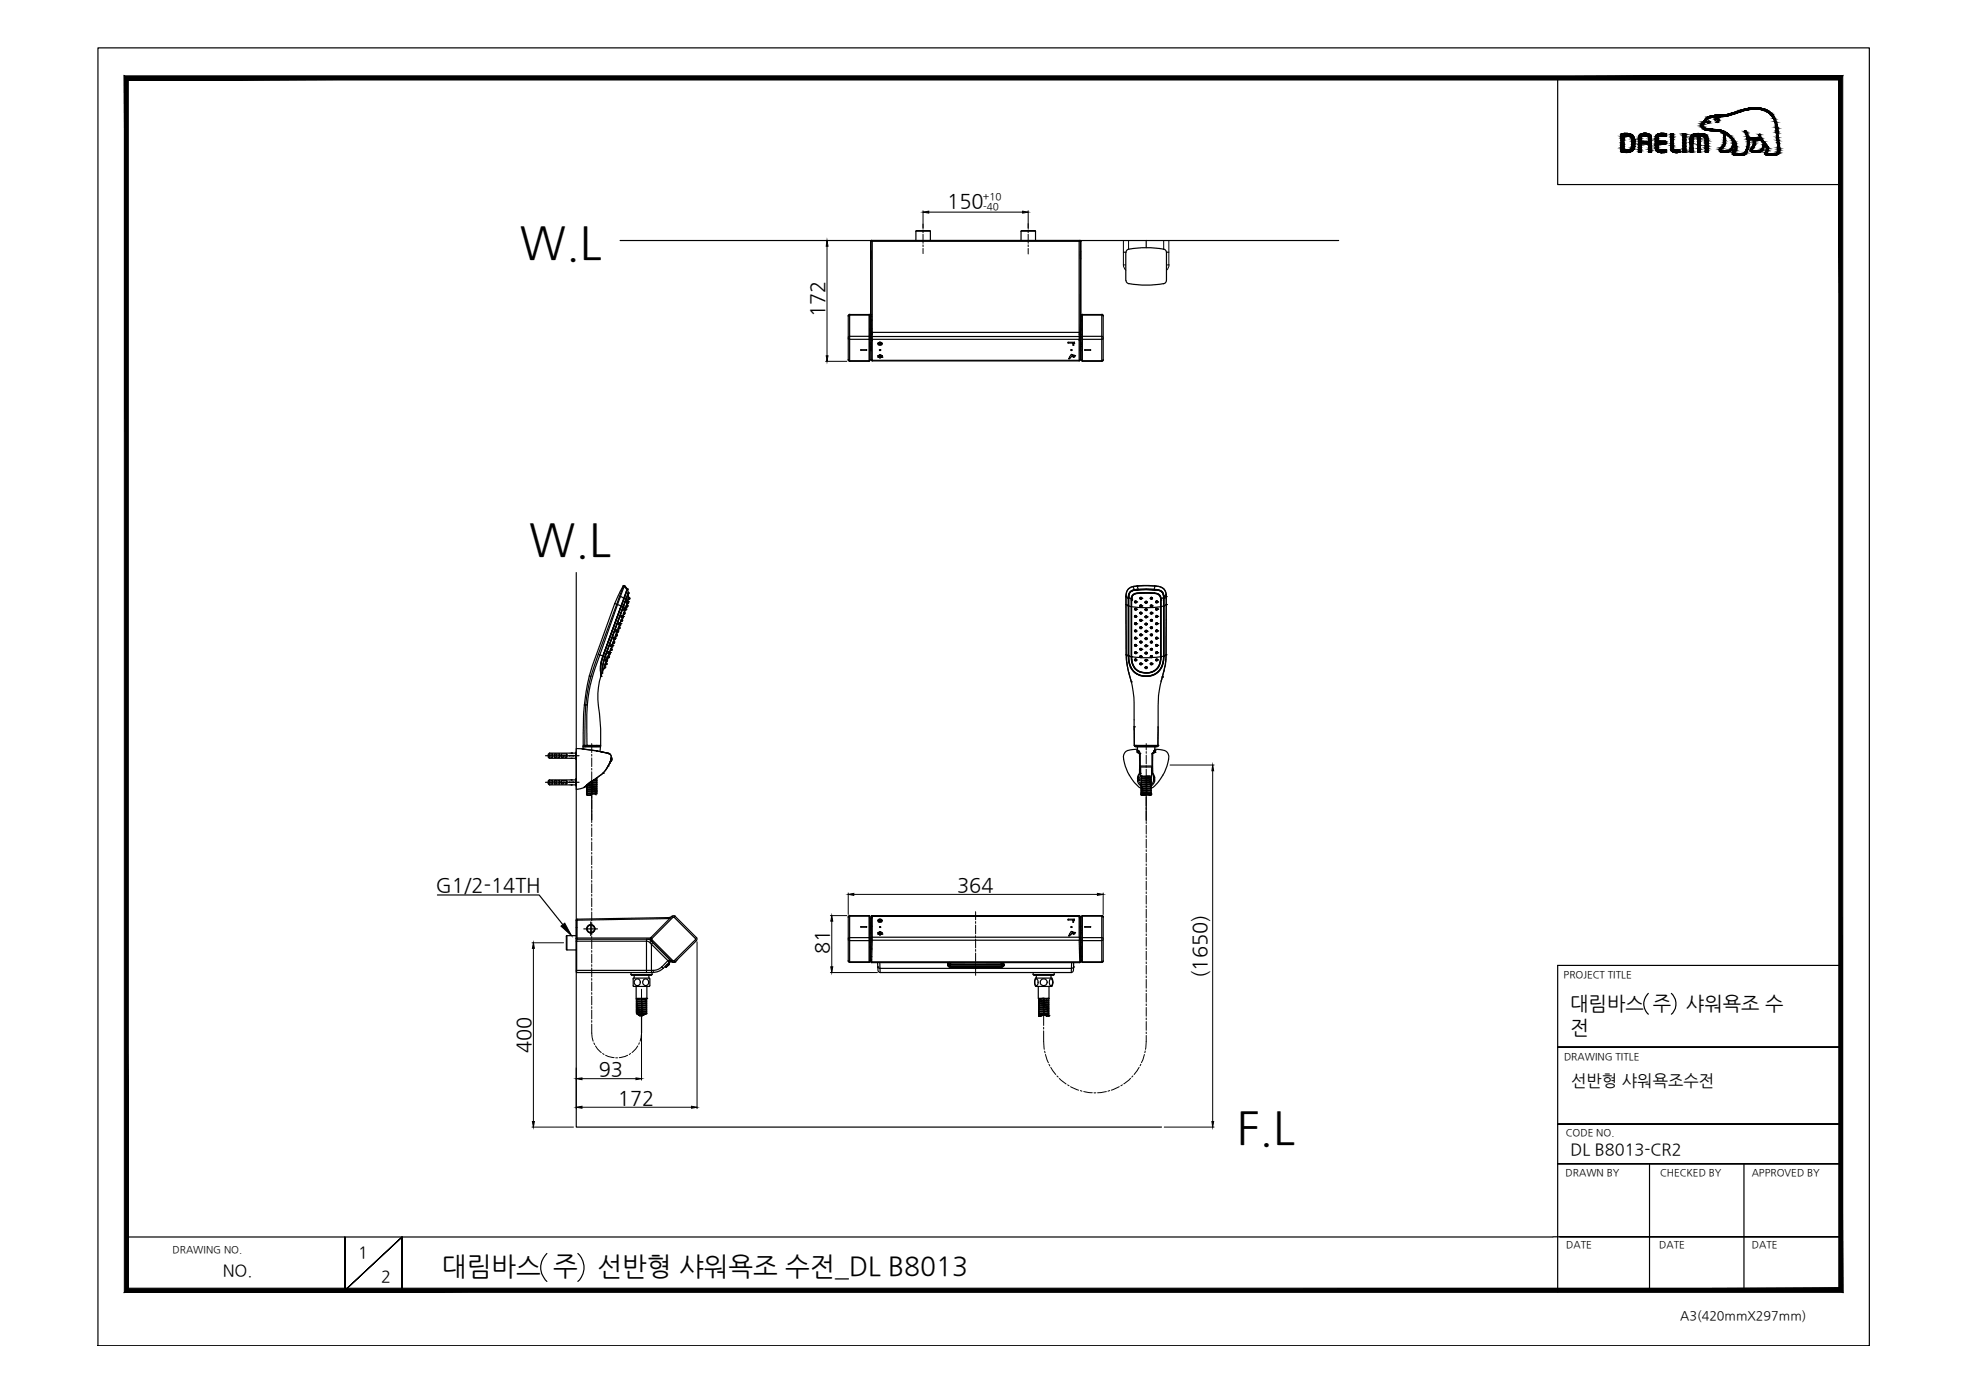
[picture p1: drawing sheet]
<svg xmlns="http://www.w3.org/2000/svg" width="420mm" height="297mm" viewBox="0 0 420 297" stroke-linecap="round" stroke-linejoin="round" font-family="sans-serif">
<defs><g id="words">
<g font-size="9.6">
<text x="110.9" y="55">W.L</text>
<text x="112.9" y="118.4">W.L</text>
<text x="263.9" y="243.9">F.L</text>
</g>
<g font-size="5.6">
<text x="94.3" y="272.2">대림바스 주</text>
<text x="127.5" y="272.2">선반형 샤워욕조 수전_DL B8013</text>
</g>
<g font-size="4.3">
<text x="202.1" y="44.4">150</text>
<text x="176" y="67.7" transform="rotate(-90 176 67.7)">172</text>
<text x="93" y="190.4">G1/2-14TH</text>
<text x="204.2" y="190.3">364</text>
<text x="176.9" y="203.6" transform="rotate(-90 176.9 203.6)">81</text>
<text x="257.5" y="208.7" transform="rotate(-90 257.5 208.7)">(1650)</text>
<text x="113.3" y="224.7" transform="rotate(-90 113.3 224.7)">400</text>
<text x="127.7" y="229.6">93</text>
<text x="131.9" y="235.8">172</text>
</g>
<g font-size="4.2">
<text x="335.1" y="215.4">대림바스 주</text>
<text x="359.8" y="215.4">샤워욕조 수</text>
<text x="335.1" y="220.7">전</text>
</g>
<g font-size="3.5">
<text x="335.3" y="231.7">선반형 샤워욕조수전</text>
<text x="335.1" y="246.4">DL B8013-CR2</text>
<text x="76.4" y="268.5">1</text>
<text x="47.5" y="272.3">NO.</text>
<text x="81.3" y="273.6">2</text>
</g>
<text font-size="2.7" x="358.5" y="281.6">A3(420mmX297mm)</text>
<g font-size="2.1">
<text x="209.7" y="42.6">+10</text>
<text x="209.8" y="44.8">-40</text>
<text x="333.7" y="208.6">PROJECT TITLE</text>
<text x="333.7" y="226.2">DRAWING TITLE</text>
<text x="334.1" y="242.4">CODE NO.</text>
<text x="334.1" y="251">DRAWN BY</text>
<text x="354.2" y="251">CHECKED BY</text>
<text x="373.8" y="251">APPROVED BY</text>
<text x="36.8" y="267.4">DRAWING NO.</text>
<text x="334.2" y="266.4">DATE</text>
<text x="354.1" y="266.4">DATE</text>
<text x="373.8" y="266.4">DATE</text>
</g>
</g></defs>
<!-- layer: DEF_LAYER_ASSEM_MEMBER -->
<g fill="none" stroke="#000" stroke-width=".25">
<path d="M185.8 51.5h.1M185.8 51.5v18.8h-.2M185.8 51.4v15.8M185.8 51.4h.1M185.8 53.5v1.8zM185.9 51.3l-.1 .1M185.9 51.5v19.4h.2M185.9 51.3h.1M185.9 51.4l44.6 .1M185.9 51.3h44.6M185.9 51.3l-.1 .2M185.9 51.3v.2"/>
<path d="M186 51.3h-.1M186 51.3h.1M186 51.3l-.1 .1M186.1 51.3v19.6M230.3 51.3v20M230.4 51.3l.1 .1M230.4 51.3h.1M230.5 51.4v.1M230.5 51.3l.1 .2M230.5 51.3l.2 .2M230.5 51.3h.1M230.5 51.5l.1 15.7"/>
<path d="M230.5 51.5v19.4M230.6 51.3h.1M230.6 53.5v1.8zM230.6 51.3v.1M230.6 51.4v18.9M230.6 51.4h.1M181 72.2l.3 .2 4.3-.1M181.1 76.8h.1M181.3 67.1h4.1v10h-4.1zM181.3 67.1l-.3 .3M183.6 74.7h1.4zM185.5 67.1l.1 .1-.1 9.9"/>
<path d="M185.6 76.8l-.2 .2h-4.1l-.3-.2 .3 .3M185.6 71.9l-.2-.1h-4.1l-.3 .2M185.6 67.3l-4.3-.1-.3 .2v9.4M185.6 73.9h.3M185.6 73.5h.3M185.6 73.2h.3M185.6 71.9h.3M185.6 71.4h.3M185.6 70.4h.2M185.8 68.4l.1 4.8M185.8 68.4h.1M185.8 67.2v1"/>
<path d="M185.8 68.2h.1M185.8 67.5h.1M185.8 67.2h.1M185.8 69.3v.2M185.8 67.2l.1 9.5M185.8 68.2l.1 4.2v-.2M185.8 69.3h.1M185.8 68.4v1.8M185.8 67.4v.1M185.8 70.2h.1M185.8 70.2l.1 6.5M185.9 76.7h.1"/>
<path d="M185.9 73.2v1.6M185.9 71.4l.2-.1v.5M185.9 76.8l.2 .2M185.9 76.8h.1M185.9 76.7l.2 .2h44.2v.1M185.9 70.9v1M186.1 71.8v.3M186.1 72.4v.3M186.1 71.8l-.2 .1v.3l.2 .2M186.1 72.5l-.2-.1 .1 .2 .1 .1M186.1 72.1v.3M186.1 72.7v4.3"/>
<path d="M186.1 72.4h44.2v.3M186.1 77h44.2M186.1 71.8h44.2M186.1 70.9h44.4M186.2 70.9v.4M187.3 73.3l.2 .1zM187.4 73.1l.2 .1zM187.4 73.5h.2zM187.4 76h.3l-.3 .1M187.4 76h.1M187.4 76.1h.1M187.5 76.1l-.1 .1h.1"/>
<path d="M187.5 76.2h.1M187.5 75.9h.1M187.5 76.2l.2-.1-.1 .2 .2 .1 .1-.1-.1-.2 .2 .2M187.5 75.9h-.1l.1 .1M187.6 73.2l.4 .1-.4 .2zM187.7 74.6l.2 .1-.1 .1zM187.7 73.3h.2l-.2 .1zM187.7 73l.1 .1zM187.7 73.5l.1 .2zM187.9 75.8h.1M187.9 75.8h-.3l.1 .2-.2-.1M187.9 75.8l-.1 .2 .2-.2"/>
<path d="M187.9 73.5h.3zM187.9 73.2l.3-.1zM188.1 75.9h.1M188.1 76.2h.1M188.1 75.9l.1 .1h-.3l.3 .2M188.1 73.3l.2 .1zM188.2 76.2h.1M227.9 73h1.4v.2h-1.3zM228.2 76.2v.1M228.5 74.6h.2v.2h-.2zM228.6 75.7h.3l-.8 .9zM228.8 76h.1"/>
<path d="M228.8 76l.3 .2M228.9 76h.1M228.9 76h.3M228.9 75.8h.1M228.9 75.8l.4 .1zM229 73.6h.1M229 73.3l.1 .3h-.1zM229.1 76.2h.1M229.1 73.3h.1M229.2 76h.1M229.3 75.9h.1M230.3 71.8l.2 .1v2.9"/>
<path d="M230.3 72.7v4.2l.2-.2M230.3 72.1v.3l.2-.2M230.3 71.8v.3M230.5 71.4l-.2-.1v.5M230.5 76.8h.1M230.5 72.5v4.2M230.5 72.5l-.2 .2M230.5 76.7v.1M230.5 74.8h.1M230.5 76.7h.1M230.5 70.9v1M230.5 76.8l-.2 .2"/>
<path d="M230.5 73.9h.3M230.5 73.5h.3M230.5 73.2h.3M230.5 71.9h.3M230.5 71.4h.3M230.6 70.2h.1M230.6 70.2l-.1 6.5M230.6 70.4h.2M230.6 70.3h.2M230.6 69.3h.1M230.6 68.3h.1M230.6 67.5h.1"/>
<path d="M230.6 67.2h.1M230.6 68.4h.1M230.6 68.4l-.1 4.1M230.6 67.2v1.1M230.6 67.2l-.1 5.3M230.7 67.4v.1M230.7 69.3l-.1 .2M230.8 76.8l.2 .2h4.1l.3-.2-.3 .3M230.8 71.9l.2-.1h4.1l.3 .2M230.8 67.3l4.3-.1 .3 .3v9.3M231 67.1h4.1v10h-4.1zM231 67.1l-.2 .1v9.7l.2 .2"/>
<path d="M235.1 67.1l.3 .3M235.4 72.2l-.3 .2-4.3-.1M127.7 139.6l.3 .2M128 139.8a34.8 34.8 0 0 0-2.8 14.9l.1 4.4h2.1M128 139.8l.6 .2M128.6 140a9.6 9.6 0 0 0-.4 4.3M128.6 140a8.1 8.1 0 0 0-.4 4.3M128.6 140h.1M129.8 139.3h.1M129.8 139.3v.2M129.9 139.9v.3M129.9 139.9h.1"/>
<path d="M129.9 139.9l-.2 .4M129.9 139.3v-.1l.1 .1M129.9 139.3v.1M129.9 139.1l.1 .2M129.9 139.1h-.1v.4M129.9 139.5l-.1 .4M129.9 139.5l.1 .1M129.9 139.1l-.1 .2M130 139.3h.1M130 139.3l-.2 .2M130 139.3v.1M130 139.6h.1"/>
<path d="M130.1 139.5l-.1 .1M130.1 139.1l-.2 .4M130.1 139.4h.1M130.1 139.1l.1 .1M130.2 139.4l-.1 .1M130.2 139.2l-.2 .4M130.2 139.2h.1M130.2 138.8h.1M130.2 138.8l-.1 .3M130.2 139.2l-.1 .3M130.2 139.2v.2M130.3 138.8h.1"/>
<path d="M130.3 138.6h.1M130.4 138.7h.1M130.4 138.7l-.1 .1M130.4 137.7v.2M130.4 137.7l.1 .1M130.4 138.6h.1M130.4 138.4v.2M130.4 138.6v.1M130.4 138.4h.1M130.4 138.4l-.2 .4M130.5 138.5l-.1 .2zM130.5 137.5v.3"/>
<path d="M130.5 137.5l-.2 .2 .1 .2M130.5 137.5l-.1 .2M130.5 137.8h.1M130.5 137.8l-.1 .1M130.5 137.7v.1M130.5 138l-.1 .4M130.5 138h.1M130.6 137.7h-.1M130.6 138h.1M130.7 138h-.1M130.7 137.6l-.2 .4M130.7 137.8l.1 .1"/>
<path d="M130.7 137.6h.1M130.8 137.6v.1M130.8 137.6l-.2 .4M130.8 137.9l-.1 .1M130.8 137.7h.1M130.8 137.3l-.1 .3M130.8 137.7v.2M130.8 137.7l-.1 .3M130.8 137.3h.1M130.9 137h.1M130.9 137l-.1 .3M130.9 137.2h.1"/>
<path d="M130.9 137.2l-.1 .1M131 137h.1M131 136.8v.2M131 137.1h.1M131 136.8h.1M131 136.8l-.1 .2M131 137l-.1 .2M131 136.8l-.2 .2v.3M131 136.2h.1M131 136.2l-.1 .2M131 136.9l-.1 .3zM131 136l.1 .2"/>
<path d="M131 136l-.2 .3 .1 .1M131 136v.2M131.1 136.2h.1M131.1 136.2l-.2 .2M131.1 136.2v-.1v.2M131.1 136.5l-.1 .3M131.1 136.5h.1M131.2 136.2l-.1 .1M131.2 128.8l-4.8 13.3-.6 2.1M131.2 128.8l.4 .2M131.2 136l-.1 .5M131.2 136.3h.1"/>
<path d="M131.2 136l.1 .1M131.3 136.5h-.2M131.3 136.1v.1M131.3 136.3v.2M131.3 136.1l-.2 .4M131.3 136.2h.1M131.3 135.7l-.1 .3M131.3 136.2v.3M131.3 136.2v.1M131.4 135.7h.1M131.4 135.5h.1M131.4 135.5v.2"/>
<path d="M131.5 135.7h.1M131.5 135.3l-.2 .4h.2M131.5 135.3h.1M131.5 135.6h.1M131.5 135.6v.1M131.5 134.6l.1 .1M131.5 134.6v.2M131.6 135.5h.1M131.6 135.3v.2M131.6 135.3h.1M131.6 135.5l-.1 .1M131.6 135.3l-.2 .2"/>
<path d="M131.6 129l-3.9 10.6-1.6 4.7M131.6 135.4l-.1 .3zM131.6 129l.9 .3M131.6 134.4l.1 .3M131.6 134.7h.1M131.6 134.7l-.1 .1M131.6 134.4l-.2 .2 .1 .2M131.6 134.9l-.1 .4M131.6 134.9h.1M131.6 134.4l-.1 .2M131.7 134.6l-.1 .2v-.1M131.7 134.6v.1"/>
<path d="M131.7 134.9h.1M131.8 134.5l-.2 .4M131.8 134.7l-.1 .2M131.8 134.7l.1 .1M131.8 134.5h.1M131.9 134.5v.1M131.9 134.5l-.1 .2M131.9 134.6h.1M131.9 134.6l-.2 .3M131.9 134.2h.1M131.9 134.1l-.1 .4M132 134.2h.1"/>
<path d="M132 134.1h.1M132 134h.1M132.1 134.1h.1M132.1 134.1l-.1 .1M132.1 133.1h.1M132.1 133.1l-.1 .2M132.1 134h.1M132.1 133.7v.3M132.1 133.7h.1M132.1 133.7l-.2 .5M132.1 134v.1M132.2 133.8l-.2 .3z"/>
<path d="M132.2 132.9v.2M132.2 132.9h-.2v.4M132.2 133.4l-.1 .3M132.2 133.4h.1M132.2 127.3l.2 .1M132.2 127.3l-.6 1.7M132.2 132.9l-.1 .2M132.2 133.2h.1M132.2 133.2l-.2 .1M132.2 133.1v-.1v.2M132.2 133.1v.1M132.3 133.1h-.1"/>
<path d="M132.3 133.4h.1M132.4 133.4h-.1M132.4 127.4l-4.4 12.4M132.4 132.9l-.2 .5M132.4 133.2h.1M132.4 132.9v.1M132.4 127.2l.7 .5M132.4 133.2v.2M132.4 133l.1 .1M132.4 133l-.1 .4M132.5 133.1h.1M132.5 132.6h.1"/>
<path d="M132.5 132.6l-.1 .3M132.5 133.1l-.1 .3M132.5 133.1l-.1 .1M132.5 129.3l-3.9 10.7zM132.5 129.3h.1M132.6 132.6h.1M132.6 129.3l.9 .4M132.6 132.4h.1M132.6 132.5h.1M132.6 131.8h.1M132.7 132.4h.1M132.7 132.2v.2"/>
<path d="M132.7 132.5h.1M132.7 132.2h.1M132.7 132.2l-.2 .4M132.7 132.4v.1M132.7 132.5h-.1M132.7 132.2l-.2 .1-.1 .3h.2M132.7 131.5v.1M132.7 131.5l-.1 .3M132.7 131.3l-.2 .2 .1 .3M132.7 132.3l-.1 .3zM132.7 131.3h.1M132.7 131.3l.1 .3"/>
<path d="M132.7 131.3v.2M132.8 131.6h.1M132.8 131.6l-.2 .2M132.8 131.5l-.1 .2 .1-.1M132.8 131.8l-.1 .4M132.8 131.8h.1M132.8 131.5v.1M132.9 131.6l.1 .1M132.9 131.4h.1M132.9 131.4l-.1 .4M133 125h.1M133 125l-1.8 3.8"/>
<path d="M133 131.4v.1M133 125.1h.2l-.8 2.3M133 131.4l-.2 .4M133 125.1l-.8 2.2M133 125v.1M133 131.5h.1M133 131.5l-.2 .3M133 131l-.1 .4M133.1 131.1h.1M133.1 127.7h.1M133.1 127.7l-.6 1.6M133.1 130.8l.1 .1"/>
<path d="M133.1 130.8v.3M133.2 127.7h.1M133.2 125.2l.6 .6M133.2 127.7l-4.5 12.3M133.2 125.1h.1M133.2 130.7v.2M133.2 130.9h.1M133.2 130.7h.1M133.2 130.9l-.1 .2M133.2 130.9l.1-.2-.1 .2M133.2 130.9v.1v-.1M133.2 130.7l-.2 .1 .1 .3"/>
<path d="M133.2 130h.1M133.2 127.4h.1M133.2 130.7l-.1 .1M133.2 130v.2M133.2 125l.6 .7M133.3 125l.5 .7M133.3 125h-.3M133.3 130v-.1v.1M133.3 130v.1M133.3 127.4l-.1 .3M133.3 125l-.1 .1M133.3 127.4l-4.6 12.6"/>
<path d="M133.3 127.4l.3 .5M133.3 130.1h.1M133.3 129.8v.2M133.3 130.1l-.1 .1M133.3 129.8l-.2 .3 .1 .1M133.3 130.3l-.1 .3M133.3 130.3h.1M133.3 129.8l-.1 .2M133.4 130v.1M133.4 130h.1M133.5 130.1h.1M133.5 129.9h.1"/>
<path d="M133.5 128.1h.1M133.5 129.9l-.2 .4M133.5 130.3h-.1M133.5 128.2l-4.4 11.9-.4 1.7-.2 1.8M133.5 129.9l.1 .1M133.5 129.7v.2M133.5 129.9l-.1 .4M133.5 130.1v.2M133.6 130h.1M133.6 130l-.1 .1M133.6 130l-.1 .3M133.6 127.8l-.1 .3"/>
<path d="M133.6 127.9l-.1 .2M133.6 129.5l-.1 .2M133.6 129.5h.1M133.7 129.3h.1M133.7 129.3l-.1 .2M133.7 129.5h.1M133.7 128.7h.1M133.7 129.5h-.1M133.8 129.4h.1M133.8 129.1h.1M133.8 128.5h.1M133.8 129.4l-.1 .1"/>
<path d="M133.8 125.8h.1M133.8 129.1l-.2 .2v.2M133.8 129.1l-.1 .2M133.8 128.5l-.1 .2M133.8 125.8l-.7 1.9M133.8 125.7v.1M133.8 125.9l-.7 1.8M133.8 129.2v.1zM133.8 129.3h.1M133.8 129.2h.1M133.8 129.1v.1M133.8 129.2l-.1 .3z"/>
<path d="M133.8 125.7v.2M133.8 129.3v.1M133.8 125.7h.1M133.8 128.2l.1 .3M133.8 128.2h.1M133.8 128.2l-.2 .2 .1 .3M133.8 125.8l-.5 1.6M133.8 128.7v.4M133.8 128.7h.1M133.8 128.2v.3M133.9 125.8l.2 .7M133.9 128.5l-.2 .2"/>
<path d="M133.9 128.5h.1M133.9 128.3l-.1 .3zM133.9 125.8l-.6 1.6M133.9 128.5l-.1 .2M133.9 128.7h.1M134 128.5h.1M134 128.3h.1M134 128.3l-.1 .2M134 128.7h-.1M134 128.7l.1-.2-.2 .2M134 127.9v.4M134 127.9h.1"/>
<path d="M134.1 126.6l-.5 1.3M134.1 128.3v.1M134.1 126.5h.1M134.1 127.9h.1M134.1 126.6l-.6 1.6M134.1 126.5v.1M134.1 128.3l-.1 .2M134.1 128.4l-.1 .1M134.1 126.5l-5 13.6 4.4-12M134.1 128.4h.1M134.1 128.4l-.1 .3M134.1 126.5v.9"/>
<path d="M134.1 127.7h.1M134.1 127.7v.2M134.1 127.5l.1 .1M134.1 127.5h.1M134.1 127.5l-.1 .4M134.1 127.5v.2M134.2 127.8h.1M134.2 127.7h.1M134.2 127.6v.1M134.2 127.7v.1M134.2 127.6h.1M134.2 127.8l-.1 .1"/>
<path d="M134.2 127.7v-.1v.1M134.2 127.7l-.1 .2 .1-.2M240.3 129v10.7M240.3 127.4v1.6M240.3 129l.5 .3M240.3 129v10.8M240.3 129h.1M240.3 127.4h.1M240.3 139.7a19.8 19.8 0 0 0 1.1 5.8M240.3 139.7h.1M240.3 139.8l.4 .2M240.3 139.7v.1"/>
<path d="M240.3 127.2v.1M240.4 139.7l.2 2.8M240.7 127.7h.1M240.7 127.7v12.3M240.7 140a3.9 3.9 0 0 0 3.9 4.3 3.9 3.9 0 0 0 3.8-4.3M240.7 140h.1M240.8 140h.1M240.8 127.4v12.6M240.8 127.7h.1M240.8 129.3l.7 .2M240.8 127.6l-.1 .1M240.9 127.4h.1"/>
<path d="M240.9 140v.1M241.4 127.9v12.2M241.5 127.9h.1M241.5 129.5h.1M241.5 128.2h.1M241.5 127.7v.2M241.5 129.5a23 23 0 0 0 6.2 0M241.5 128.1h-.1M241.5 127.6v.1M241.5 127.4h.1M241.8 125.1l.2 .7M242.1 130h.1"/>
<path d="M242.1 133.1h.1M242.1 131.5h.1M242.1 134.6h.1M242.1 136.2h.1M242.1 137.7h.1M242.1 139.3h.1M242.1 137.8l.1 .1 .4-.1M242.1 133.1l.1 .1a.21 .21 0 0 0 .2 .1 .21 .21 0 0 0 .2-.2M242.1 136.2l.1-.2h.3l.1 .2-.3-.3-.1 .1v.3a.21 .21 0 0 0 .2 .1 .21 .21 0 0 0 .2-.2M242.1 130l.2 .2 .3-.2M242.1 130l.2-.2 .3 .2M242.1 139.3l.2-.2 .3 .2"/>
<path d="M242.1 134.6l.2-.2 .3 .2M242.1 131.5l.2-.2 .3 .2M242.1 137.7l.1 .1M242.1 134.6l.1 .1M242.1 131.5l.1 .1M242.1 128.4h.1M242.1 128.5h.1M242.2 139.1h.3l.1 .3-.2 .1-.3-.2zM242.2 128.2l.3 .1v.3a.23 .23 0 0 1-.3 .1 .23 .23 0 0 1-.1-.3zM242.2 131.6l.1 .1 .2-.1M242.2 130l.1-.1 .2 .2M242.2 130l.1 .2 .2-.1"/>
<path d="M242.2 137.6l.1-.1 .3 .2-.3-.2-.2 .3zM242.2 139.3l.1-.1 .2 .1M242.2 132.9h.1l.3 .2-.3-.2-.2 .2zM242.2 139.3l.1 .2 .2-.2M242.2 134.7v-.2l.3 .2M242.2 134.7l.1 .1 .2-.1M242.2 131.6v-.1l.3 .1M242.2 128.4h.2v.2h-.2zM242.2 136.1h.2v.2h-.2zM242.2 137.6l.2 .1v.2h-.2zM242.2 133h.2v.2h-.2zM242.5 125.9a1.41 1.41 0 0 0-1.7 1.4l.1-.6 .4-.5a3.2 3.2 0 0 1 2.2-.4l3.2 .1h-4.1a1.38 1.38 0 0 0-1.7 1.5"/>
<path d="M242.5 125.9l3.3-.1a2.26 2.26 0 0 1 2.4 1l.1 .5M242.5 125.8h3.1a2.89 2.89 0 0 1 2.5 .6l.2 .9M242.5 131.6h.1M242.5 125.8a1.59 1.59 0 0 0-1.8 1.9M242.5 137.8h.1M242.5 134.7h.1M242.5 125.8v.1M242.5 125.8h.1M242.5 128.4h.1M242.6 128.4h.1M242.6 134.6v.1M242.6 131.5v.1"/>
<path d="M242.6 139.3h.1M242.6 136.2h.1M242.6 137.7h.1M242.6 130h.1M242.6 133.1h.1M242.6 128.5h.1M242.6 134.6l-.3-.2-.2 .2a.24 .24 0 0 0 .2 .2 .24 .24 0 0 0 .3-.1M242.6 131.5l-.3-.2-.2 .2a.24 .24 0 0 0 .2 .3 .24 .24 0 0 0 .3-.2M242.6 128.4l-.3-.2-.2 .2 .1 .1M242.6 128.5h-.1M242.6 130l-.1 .1M242.6 136.2h-.1"/>
<path d="M242.6 133.1l-.1 .1M242.6 139.3h-.1M242.6 137.7v.1M242.7 125a2.1 2.1 0 0 0-2.4 2v2M242.7 125.1h.1M242.7 125h3.7M242.7 125.1l.2 .6a12.1 12.1 0 0 1 4.8 .3 1.34 1.34 0 0 1 .7 1.3M242.7 125.1a2.03 2.03 0 0 0-2.4 2.1l.4 .5M242.7 125.1h3.7M242.9 126.6a8.4 8.4 0 0 1 4.2 .2 1.2 1.2 0 0 1 .6 1.2v12.6a3 3 0 0 1-4 2.9 2.78 2.78 0 0 1-2.2-2.9v-13M242.9 126.6l1.7-.1 1.7 .1M242.9 126.6a1.24 1.24 0 0 0-1.4 1.6"/>
<path d="M242.9 126.6l-1.1 .3-.3 .7M242.9 125.7l-.4 .1M243.2 129.3h.1M243.2 130.8h.1M243.2 129.3l.2 .2 .3-.2M243.2 127.7h.1M243.2 138.6l.2 .2 .2-.1 .1-.1M243.2 137l.2 .3 .3-.3M243.2 135.5l.2 .2h.2l.1-.2M243.2 134l.2 .2 .3-.2M243.2 132.4l.2 .2h.2l.1-.2M243.2 130.8l.2 .3 .3-.2"/>
<path d="M243.2 127.6l.2-.1 .3 .2M243.2 129.3l.2-.3 .3 .3M243.2 129.3l.2-.2 .3 .2M243.2 127.6l.2-.2 .3 .3M243.2 135.5l.2-.2 .3 .2M243.2 127.6v.1M243.2 137h.1M243.2 134h.1M243.2 135.5h.1M243.2 132.4h.1M243.2 138.6h.1M243.2 130.8l.1 .1"/>
<path d="M243.3 136.8h.1l.3 .2-.3-.2-.2 .2zM243.3 138.4h.3l.1 .2-.3-.2-.2 .2zM243.3 132.2h.3l.1 .2-.3-.2-.2 .2zM243.3 135.5l.1-.1 .2 .1M243.3 133.7h.1l.3 .2-.3-.2-.2 .3zM243.3 130.7l.1-.1 .3 .2-.3-.1-.2 .1zM243.3 134l.1-.2 .2 .2M243.3 134l.1 .1 .2-.1M243.3 129.2h.2v.2h-.2zM243.3 137h.2v.2h-.2zM243.6 130.9l-.2-.2-.1 .2 .1 .1 .3-.1M243.6 137h.1"/>
<path d="M243.6 134h.1M243.6 127.7l-.2-.1-.1 .1M243.6 127.7l-.2 .2-.1-.2M243.7 129.3h.1M243.7 132.4h.1M243.7 135.5h.1M243.7 138.6h.1M243.7 127.7h.1M243.7 127.7l-.2 .2-.3-.2M243.7 138.6l-.3 .1-.1-.1v-.1l.3 .1M243.7 132.4l-.3 .2-.1-.2 .1-.1 .2 .1M243.7 135.5l-.3 .2-.1-.2"/>
<path d="M243.7 130.8v.1M243.7 133.9v.1M243.7 137h.1M243.7 129.3h-.1M243.7 127.6v.1M243.7 138.5h.1M243.7 135.4v.1M243.7 133.9h.1M243.7 132.3v.1M243.7 130.8h.1M244.3 128.5h.1M244.3 131.6h.1"/>
<path d="M244.3 134.7h.1M244.3 137.8h.1M244.3 139.4l.2 .2h.2l.1-.2M244.3 137.8l.2 .2h.2l.1-.2M244.3 136.3l.2 .2h.2l.1-.2M244.3 134.7l.2 .2h.2l.1-.2M244.3 133.2l.2 .2 .3-.2M244.3 131.6l.2 .2h.2l.1-.2M244.3 130.1l.2 .2 .3-.2M244.3 128.5l.2 .2 .3-.2M244.3 128.5l.3-.2 .2 .2M244.3 131.6l.3-.2 .2 .2"/>
<path d="M244.3 130.1l.3-.2 .2 .2M244.3 137.8l.3-.2 .2 .2M244.3 137.8l.2-.2 .3 .2M244.3 139.4l.3 .1 .2-.1M244.3 130.1h.1M244.3 133.2h.1M244.3 131.6l.1 .1M244.3 137.8l.1 .1M244.3 136.3h.1M244.3 134.7l.1 .1M244.4 128.5h.1M244.4 134.7h.1"/>
<path d="M244.4 130.1h.1M244.4 131.6h.1M244.4 136.3l.2 .2 .1-.2M244.4 130.1l.2-.1 .1 .1M244.4 130.1l.2 .2 .1-.2M244.4 134.5h.3l.1 .2-.2-.2-.3 .2zM244.4 134.8l.2-.2 .1 .2M244.4 134.8l.2 .1 .1-.1M244.4 133.2l.2-.1 .1 .1M244.4 133.2l.2 .2 .1-.2M244.4 139.4l.2-.2 .1 .2M244.4 136.3l.2-.1 .1 .1"/>
<path d="M244.4 131.7l.2-.2 .1 .2M244.4 131.7l.2 .1 .1-.1M244.7 128.5l-.2-.1-.1 .1 .2 .2 .2-.2M244.7 133.2h.1M244.7 130.1h.1M244.8 139.3v.1M244.8 134.7h.1M244.8 137.8h.1M244.8 136.2v.1M244.8 131.6h.1M244.8 130.1h.1M244.8 133.1v.1"/>
<path d="M244.8 128.5h.1M244.8 133.2l-.2-.3-.3 .3M244.8 137.8l-.2 .2-.2-.1 .2-.2 .1 .2M244.8 139.3l-.2-.2-.3 .3M244.8 139.3l-.3-.1-.2 .2M244.8 136.2l-.2-.2-.3 .3M244.8 136.2l-.3-.1-.2 .2M244.8 133.2l-.3-.2-.2 .2M244.8 133.2h.1M244.8 136.3h-.1M244.8 134.7l-.1 .1M244.8 131.6l-.1 .1"/>
<path d="M245.5 127.7l.1 .2 .3-.2M245.5 127.7h.1M245.5 129.3h.1M245.5 138.6h.1M245.5 135.5h.1M245.5 132.4h.1M245.5 138.6l.1 .2 .3-.1v-.1M245.5 137l.1 .3 .3-.3M245.5 135.5l.1 .2h.3v-.2M245.5 134l.1 .2 .3-.2M245.5 132.4l.1 .2h.3v-.2M245.5 129.3v.1a.21 .21 0 0 0 .3 .1 .21 .21 0 0 0 .1-.2"/>
<path d="M245.5 134l.2-.2 .2 .2M245.5 138.6l.3-.1 .1 .1M245.5 130.8l.2-.2 .2 .2M245.5 130.8l.2-.1 .2 .1M245.5 133.9l.2-.2 .2 .2M245.5 135.5l.2-.2 .2 .2M245.5 130.8v.1M245.5 133.9v.1M245.5 137h.1M245.5 130.9h.1M245.5 138.5h.1M245.5 133.9h.1"/>
<path d="M245.5 135.4v.1M245.5 130.8h.1M245.5 132.3v.1M245.5 127.6v.1M245.5 127.5v.2l.2-.3 .2 .2v-.1zM245.5 132.2h.4v.1l-.2-.1-.2 .2zM245.5 136.9l.4-.1v.2l-.2-.2-.2 .2zM245.5 140l.4-.1v.2l-.2-.2-.2 .2zM245.5 138.4h.4v.1l-.2-.1-.2 .2zM245.6 134l.1 .1 .2-.1M245.6 132.4l.1 .2 .2-.2M245.6 132.4l.1-.1 .2 .1"/>
<path d="M245.6 138.6l.1 .1 .2-.1M245.6 127.7l.1-.1 .2 .1M245.6 127.7l.1 .2 .2-.2M245.6 130.9l.1 .1 .2-.1M245.6 130.9l.1-.2 .2 .2M245.6 137l.1 .2 .2-.2M245.6 137l.1-.1 .2 .1M245.6 135.4h.2v.2h-.2zM245.9 129.3l-.2 .2-.1-.2M245.9 129.3l-.2-.1-.1 .1M245.9 137h.1M245.9 134h.1"/>
<path d="M245.9 127.7h.1M245.9 130.8h.1M245.9 129.3h.1M245.9 130.8l-.2 .3-.2-.2M245.9 129.3l-.2-.3-.2 .3M245.9 129.3l-.2-.2-.2 .2M245.9 127.6v.1M245.9 132.3v.1M245.9 133.9v.1M245.9 138.5v.1M245.9 132.4h.1M245.9 130.8v.1"/>
<path d="M245.9 135.5h.1M245.9 138.6h.1M245.9 138.5h.1M245.9 133.9h.1M245.9 135.4v.1M246.4 126.6l-2.5-.1a2.85 2.85 0 0 0-2.3 .6l-.1 .5M246.4 126.6a1.17 1.17 0 0 1 1.3 1M246.4 126.6a1.22 1.22 0 0 1 1.2 .9M246.4 126.6h.1M246.4 125a2.08 2.08 0 0 1 2.5 1.9l-.1 12.8M246.4 125.1h.1M246.4 125v.1"/>
<path d="M246.5 125.1a2.06 2.06 0 0 1 2.3 1.7l-.4 .5M246.5 125.1l-.2 .6M246.6 128.5h.1M246.6 130h.1M246.6 139.3h.1M246.6 136.2h.1M246.6 133.1h.1M246.6 137.8l.1 .1 .3-.1M246.6 130l.1 .1M246.6 131.6h.1M246.6 137.8h.1M246.6 133.1l.1 .1"/>
<path d="M246.6 134.7h.1M246.6 134.6v.1M246.6 137.7v.1M246.6 137.7h.1M246.6 131.5v.1M246.6 128.4h.1M246.7 139.1h.3v.1l-.2-.1-.2 .2zM246.7 137.6l-.1 .1 .2-.2 .2 .2-.2-.2zM246.7 131.6l.1 .1 .2-.1M246.7 131.6l.1-.1 .2 .1M246.7 128.3l.3-.1v.2l-.2-.2-.2 .3zM246.7 125.9l1.1 .3 .4 .5 .1 .6"/>
<path d="M246.7 125.9a1.4 1.4 0 0 1 1.6 1.4M246.7 137.8v.1l.3-.1M246.7 137.8l.1-.2 .2 .2M246.7 134.7v.1l.3-.1M246.7 134.5l-.1 .1 .2-.2 .2 .2-.2-.2zM246.7 134.7l.1-.2 .2 .2M246.7 136.1l.3 .1-.1 .1-.2-.1zM247 130l-.2 .2-.1-.1M247 130l-.2-.1-.1 .2M247 128.5l-.2 .1-.1-.1M247 128.5l-.2-.2-.1 .2M247 133.1l-.2 .2-.1-.1"/>
<path d="M247 133.1l-.2-.1-.1 .2M247 139.3l-.2 .2-.1-.2M247 139.3l-.2-.1-.1 .1M247 139.3h.1M247 136.2h.1M247 128.5h.1M247 139.2v.1M247 137.7h.1M247 136.1v.1M247 134.6h.1M247 133h.1M247 129.9v.1"/>
<path d="M247 131.5h.1M247 128.4h.1M247 133.1h.1M247 130h.1M247 139.2v.2a.21 .21 0 0 1-.3 .1 .21 .21 0 0 1-.1-.2M247 136.2v.1a.21 .21 0 0 1-.3 .1 .21 .21 0 0 1-.1-.2M247 134.6a.24 .24 0 0 1-.2 .2 .24 .24 0 0 1-.2-.1M247 133.1v.1a.21 .21 0 0 1-.3 .1 .21 .21 0 0 1-.1-.2M247 131.5a.24 .24 0 0 1-.2 .3 .24 .24 0 0 1-.2-.2M247 130v.1a.21 .21 0 0 1-.3 .1 .21 .21 0 0 1-.1-.2M247 128.4a.23 .23 0 0 1-.2 .3 .23 .23 0 0 1-.2-.2M247 133.1l-.2-.2-.2 .2"/>
<path d="M247 136.2l-.2-.3-.1 .3M247 136.2l-.2-.2-.2 .2M247 131.5l-.2-.2-.2 .3M247 130l-.2-.2-.2 .2M247 137.7v.1M247 131.5v.1M247 134.6v.1M247.6 127.2v.1M247.7 127.6v.1M247.7 127.4v.1M247.7 127.9v12.2M247.7 129.5h.1"/>
<path d="M247.7 127.9h.1M247.7 127.8v.1M247.7 128.2h.1M247.7 128.1h.1M247.7 127.6v.3M247.7 127.4v.2M247.8 127.9l-.2-.8a1.3 1.3 0 0 0-1.2-.6h-3.6a1.25 1.25 0 0 0-1.4 1.4l-.5-.5v12.6M247.8 127.9v12.2l.5-.1M248.3 127.3h.1M248.3 127.3v.1M248.3 127.4h.1M248.3 127.6v12.4"/>
<path d="M248.3 129.3l-.6 .1M248.3 129.3h.1M248.3 140h.1M248.3 127.3v12.7M248.3 127.7h.1M248.3 127.4l-.5 .5M248.4 127.3v.1M248.4 127.3h.1M248.4 127.7v12.3M248.4 127.7h.1M248.4 127.3v.4M248.8 139.7l-.1 1.5"/>
<path d="M248.8 139.7a16.3 16.3 0 0 1-1 5.6M248.8 139.7h.1M248.8 126.8l.1 .5M248.8 127.3l-.4 .4M248.8 139.8l-.4 .2M248.8 139.7v.1M248.9 127.3h.1M248.9 127.8v1.2M248.9 129l-.1 10.8M248.9 129h.1M248.9 129l-.6 .3M123 159.8v8.7"/>
<path d="M123 159.7l1.4 .1M124.2 159.8h.1M124.4 159.8h.1M124.4 159.8l2.9 .4M124.4 159.4h3.7l-.1 1 .9 .1-1.6-.3M124.4 159.4v.4M124.4 159l.3 .3h-.3M124.7 150.4l-.2 1.9-.1 6.8h.4l.2-8.6M124.7 150.4l.3 .1M125.3 150.4l-.3 .1M125.8 144.2l-.7 3.3-.4 2.9M125.8 144.2l.3 .1"/>
<path d="M126.1 144.3l-.7 3-.4 3.1M126.3 159.3h1.9M127.4 159.1l-.2 .2M127.4 159.1h.8M128.2 159.1l-.1 .2h-3.4h.3l-.2-.2h.5v.2M128.2 144.3h.1M128.2 144.3a15.8 15.8 0 0 0-.3 7.9l.3 3.3v3.6M128.3 144.2l-.1 .1M128.5 143.6h.1M128.5 143.7l-.2 .5M128.5 143.6v.1M128.7 140l1 .3"/>
<path d="M128.7 140a7.4 7.4 0 0 0-.6 3.1M128.7 140a8.3 8.3 0 0 0-.4 4.2M128.7 140h.1M128.8 142.6l-.3 1M128.8 142.6l.1 .1M129 142.5h.1M129 142.2l.1 .1M129 142.2l-.2 .4M129 142.6l-.1 .1M129.1 142.3h.1M129.1 142.5l-.1 .1M129.1 142.3l-.2 .4"/>
<path d="M129.1 140.1l-.5 2.2-.1 1.3M129.1 140.1l-.2 .7M129.1 140.1l-.5 1.7-.1 1.9M129.1 140.1h.1M129.1 141.9l-.1 .3M129.1 142.3l-.1 .3M129.1 142.3v.2M129.1 141.9h.1M129.2 141.7h.1M129.2 141.7l-.1 .2M129.3 141.4v.2M129.3 141.4h.1"/>
<path d="M129.3 141.7l.1-.1-.1 .1M129.3 141.7l-.1 .1 .1-.1M129.3 141.4l-.2 .5M129.3 140.8l.1 .1M129.3 141.4l-.1 .3M129.3 140.8l-.1 .2M129.3 141.7h.1M129.3 141.6v.1M129.3 141.6h.1M129.3 141.7l-.1 .2M129.4 140.6v.3M129.4 140.9h.1"/>
<path d="M129.4 140.9l-.2 .1M129.4 140.6l-.2 .2v.2M129.4 141.1l-.1 .3M129.4 141.1h.1M129.4 140.6l-.1 .2M129.4 140.8v.1M129.4 140.8h.1M129.4 140.8l-.1 .2 .1-.1M129.5 140.9h.1M129.5 140.9v.2M129.6 140.7h.1M129.6 140.7l-.2 .4"/>
<path d="M129.6 140.7l-.1 .4M129.6 140.7l-.1 .2M129.7 140.3h.1M129.7 140.3l-.1 .4M129.8 140.3h.1M129.8 140.1h.1M129.8 140.3h-.1M129.8 140.2v.1M129.9 140.2h.1M129.9 140l-.1 .3zM240.6 142.5l.4 1.5M240.8 140a3.8 3.8 0 0 0 2.7 4.2 3.8 3.8 0 0 0 4.5-2.1l.3-1.1v-1"/>
<path d="M240.8 140.1a3.7 3.7 0 0 0 3 4.1 3.7 3.7 0 0 0 4.3-2.7M240.9 140a3.8 3.8 0 0 0 3.7 4.3 3.8 3.8 0 0 0 3.7-4.3M240.9 140h.1M240.9 140l.5 .1M241 144l.4 1.5M241.4 140.1a3.2 3.2 0 0 0 2.5 3.5 3.2 3.2 0 0 0 3.7-2.1l.1-1.4M241.4 140.1h.1M241.4 145.5a37.3 37.3 0 0 1 .6 9.6M241.4 145.5h.1M241.5 140.1h.1M241.5 140.1v.6M241.5 140.1l1.9 .2"/>
<path d="M242 155.1v4M242 155.1h.1M242 159.1h.1M242 159.1l.3 .2M242 159.1h.5M242.1 140.8h.1M242.1 140.9l.2 .2 .3-.2M242.1 140.8l.5 .1M242.1 159.2h.1M242.1 159v.1M242.1 159.1h.1M242.1 159.1v.1"/>
<path d="M242.2 159.2v.1M242.2 140.6h.1l.3 .2-.3-.2-.2 .3zM242.2 140.9l.1 .1 .2-.1M242.2 159.3h.1M242.3 159.3h.1M242.3 159.3h.4M242.6 140.8h.1M242.6 140.8v.1M242.7 159.9h-1a1.72 1.72 0 0 0-1.9 2.5 9.6 9.6 0 0 0 3.7 5.8M242.7 160l-.1 .1 .3 .1M243.2 141.7h.1M243.2 141.7l.2 .2 .2-.1 .1-.1"/>
<path d="M243.2 140.1l.2 .2 .3-.2M243.2 141.7l.2-.3 .3 .3M243.2 140.1h.1M243.3 140.1l.1-.1 .2 .2M243.3 140.1l.1 .2 .3-.2M243.3 141.7v-.1l.3 .1M243.3 141.7l.1 .1 .2-.1M243.5 159.3h-.8M243.5 140.3h2.1M243.7 141.7h.1M243.7 140.1l-.3-.2-.2 .2M243.7 140.1h.1"/>
<path d="M243.7 141.7h-.1M243.7 141.6h.1M244.3 140.9h.1M244.3 142.5l.2 .2h.2l.1-.2M244.3 140.9l.2 .3 .3-.3M244.3 142.5h.1M244.4 140.7h.3l.1 .2-.3-.2-.2 .2zM244.4 140.9l.2-.1 .1 .1M244.4 140.9l.2 .2 .1-.2M244.4 142.5l.2 .1 .1-.1M244.8 140.9h.1M244.8 142.4h.1"/>
<path d="M244.8 142.4l-.2-.2-.3 .3M244.8 142.4l-.3-.1-.2 .2M244.8 142.5l-.2-.2-.2 .2M244.8 142.4v.1M244.8 140.9h-.1M245.5 141.7h.1M245.5 141.7l.1 .2 .3-.1v-.1M245.5 140.1l.1 .2 .3-.2M245.5 140.1l.1 .1M245.5 141.6h.1M245.5 140.1h.1M245.6 141.7l.1 .1 .2-.1"/>
<path d="M245.6 159.3h1.3M245.9 140.1l-.2 .2-.1-.1M245.9 140.1l-.2-.1-.1 .2M245.9 140.1h.1M245.9 141.7h.1M245.9 141.7l-.2-.1-.1 .1M245.9 141.6l-.2-.2-.2 .3M245.9 141.6h.1M246.4 159.9h1.1a1.72 1.72 0 0 1 1.8 2.5 9.6 9.6 0 0 1-3.7 5.8M246.4 160l.2 .1-.3 .1M246.6 140.9l.2 .2 .2-.2M246.6 140.8l.2-.2 .2 .2"/>
<path d="M246.6 140.8l.2-.2 .2 .3M246.6 140.9l.1 .1 .3-.1-.1-.2-.2 .2M246.6 140.8v.1M246.6 140.8h.1M246.7 159.3h-4M246.9 159.3h.1M246.9 159.3h-.4M247 159.3h-.1M247 159.2v.1M247 140.8h.1M247 140.8v.1M247 159.2h.1"/>
<path d="M247.1 159.2h-.1M247.1 159.1l-.2 .2M247.1 159.1h.1M247.1 159.1h-4.6l.2 .2M247.1 159v.1M247.1 159.1v.1M247.1 155.1v3.9M247.7 140.1a3.1 3.1 0 0 1-2.3 3.4 3.1 3.1 0 0 1-3.7-1.8l-.2-1M247.7 140.1h.1M247.7 140.1a3.1 3.1 0 0 1-2.8 3.5 3.1 3.1 0 0 1-3.4-2.9M247.7 140.1l-1.9 .2M248 144.5h.1"/>
<path d="M248 144.5a26 26 0 0 0-.9 9.3v5.3M248.3 140.9l-.1 .5M248.3 143.4l-.3 1.1M248.4 143.1v.2M248.6 142.2l-.2 .9M248.7 141.6l-.1 .5M248.7 141.2v.4M124.7 168h.1M124.8 167.9l-.1 .1M125.2 168.4h.1M125.2 169.3h.1M125.2 168.9h.1"/>
<path d="M125.2 168.4l.1 .1M125.2 168h.1M125.2 167.5h.1M125.2 169.6h.1M125.2 167.4v.1M125.3 167.4h.1M125.3 169.3h.1M125.3 168.8h.1M125.3 168.8l-.1 .1M125.3 168h-.1M125.3 167.5h.1M125.3 167.4l-.1 .1"/>
<path d="M125.3 169.3h-.1M125.3 169.7h.1M125.3 167.9h.1M125.3 168.4h.1M125.3 167.5v.2M125.3 168.4v.1M125.3 168.9v.1M125.3 169.3v.1M125.3 167.6l-.1-.1-.5 .5M125.3 168.9h.1M125.3 169.2h.1M125.3 169.6l.1 .1"/>
<path d="M125.3 168.5h.1M125.3 168h.1M125.3 167.6h.1M125.3 167.4a2.85 2.85 0 0 1-2.3 1.1M125.4 167.5h-.1M125.4 169.2h-.1M125.4 167.4h-.1M125.4 169.7h.1M125.5 169.7h.1M125.8 169.7h-.3M125.9 169.7h.1M125.9 169.7h-.4"/>
<path d="M126 169.6l-.5 .1M126.1 169.6h-.1M126.1 169.6h.1M126.1 169.6a.91 .91 0 0 1 1.1 0M126.2 169.6h-.1M126.2 166.7l-.9 .7M126.3 168h.1M126.3 168l-1.1 .1v.3M126.3 168.3l-1 .1M126.3 169.2h.1M126.3 168.8h.1M126.3 169.2l-1 .1"/>
<path d="M126.3 168.8l-1 .1M126.3 169.3l-1 .1-.1 .2M126.3 168.9h.1M126.3 168.9l-1.1 .2v.2M126.3 168.5h.1M126.3 168.5l-1.1 .1v.3M126.3 168.3h.1M126.3 167.9h.1M126.3 167.4h.1M126.3 167h.1M126.3 167.9l-1 .1v.1M126.3 167.4l-1 .1"/>
<path d="M126.3 167.1h.1M126.3 167.6l-1.1 .1v.3M126.3 167.6h.1M126.3 169.5v5.4M126.3 167h-.5M126.3 167.1l-.7 .1M126.3 168.8h-1M126.3 167.9l-1 .1M126.3 166.6h.1M126.3 166.7h.1M126.7 166.4h.1M126.7 166.5h.1"/>
<path d="M126.7 166.4l-.4 .3M126.7 166.4v.1M127.2 166.1h.2M127.2 168.4l-.9 .1M127.2 168.8h.1M127.2 168.8l-.9 .1M127.2 168.4h.2M127.2 169.6h.1M127.2 166.6h.1M127.2 167h.1M127.2 169.2h.1M127.2 167.4h.1"/>
<path d="M127.2 169.1v.2h-.9M127.2 168.7v.1l-.9 .1M127.2 166.6l-.8 .1M127.2 167l-.9 .1M127.2 167.4l-.9 .2M127.2 167.9l-.9 .1M127.2 166.4v.2M127.2 166.9v.1M127.2 167.8v.1M127.2 168.2v.2M127.2 167.4h.2M127.2 169.2l.2 .1"/>
<path d="M127.2 168.8h.2M127.2 168.3l.2 .1M127.2 166.5l.2 .1M127.2 167h.2M127.2 167.9h.2M127.2 168.3v.1M127.2 166.5h.1M127.2 168.3h.1M127.2 167.8h.1M127.3 168.7h.1M127.3 166.1h.1M127.3 160.2h.1"/>
<path d="M127.3 160.2l2.4 .6M127.4 168.8v.3l-1.1 .1M127.4 168.4v.3l-1.1 .1M127.4 167.9v.3l-1.1 .1M127.4 167.4v.3l-1.1 .2M127.4 167v.3l-1.1 .1M127.4 166.6v.2l-1.1 .2M127.4 166.1v.3l-.7 .1M127.4 169.3h-1.1M127.4 167.9l-1.1 .1M127.4 167.4l-1.1 .2M127.4 167l-1.1 .1"/>
<path d="M127.4 166.6l-1 .1M127.4 166.1l-.2 .1M127.4 169.3v.1M127.4 168.8h-.2M128.6 165h.1M128.6 165l-3.3 2.4M128.6 165l-1.9 1.4M128.7 165h.1M128.8 164.9l-.1 .1M128.9 160.5l.8 .3-.2-.1M129.2 164.4l-.5 .5M129.3 164.2l-.1 .1"/>
<path d="M129.7 160.8h.1M129.7 160.8a.78 .78 0 0 1 .7 .9M129.7 160.8a.76 .76 0 0 1 .7 .9M129.7 160.8h.2M129.8 160.7h.1M129.8 163.4h.1M129.8 163.4l-.5 .9M129.9 160.8h.1M130 163l-.5 .9M130.1 162.9h.1M130.1 162.9l-1.4 2.1M130.1 162.9l-.3 .5"/>
<path d="M130.2 162.6l-.1 .3M130.2 162.5h.1M130.3 162.2l-.1 .3M130.3 162.3l-.1 .2M130.3 162.2h.1M130.4 162h.1M130.4 162l-.1 .2 .1-.2M130.4 161.7h.1M130.4 161.8h.1M130.4 161.9h.1M130.4 161.7v.2M242.7 160.2h.1"/>
<path d="M242.7 160.6h.1M242.8 160.2h.1M242.8 160.2l-.1-.8h3.8l-.1 .8M242.9 160.2h.1M242.9 160.2l.1 .2M242.9 160.2l-.3 .2 .5 .4v4.2a1.97 1.97 0 0 0 .4 2.7M242.9 166h.1M242.9 166l.1 .3M243 166.4h.1M243 160.4l-.3 .2 .5 .2M243 166.6h.1M243 166.4v.2"/>
<path d="M243 166.6l.4 .8M243 160.4h.1M243 165.6v.7M243 160.4v.3M243 166.3h.1M243 166.3l-.2 .1h.2M243 166.3v.1M243.2 160.8h.1M243.2 160.8l.1 4.2M243.2 160.7h.1M243.2 160.7l.2 .2M243.3 165h.1"/>
<path d="M243.3 165l-.4 1M243.3 164.9l-.2 .1h.2M243.3 163.7h2.5M243.3 163.5h2.5M243.4 163.7v1.9h2.3v-1.9M243.5 167.4l.1 .1M243.5 165.6h.1M243.5 169.6v.1M243.5 169.2h.1M243.5 168.8h.1M243.5 168.3l.1 .1M243.5 169.2l.1 .1"/>
<path d="M243.5 165.6l.1 .1M243.5 166.1h.1M243.5 166.5l.1 .1M243.5 167.9h.1M243.5 167.4h.1M243.5 167h.1M243.5 166.5h.1M243.5 169.5v.1M243.5 169.5h.1M243.5 169.1v.1M243.5 169.5l.1 .1M243.6 166.9l-.1 .1"/>
<path d="M243.6 168.7h.1M243.6 166h.1M243.6 166l-.1 .1M243.6 168.3h-.1M243.6 167.4h-.1M243.6 169.4h.1M243.6 169.6h.1M243.6 169.7h.1M243.6 169.2h-.1M243.6 169.6l.1 .1M243.6 169.2h.1M243.6 167.4h.1"/>
<path d="M243.6 167.9h.1M243.6 166.9v.1M243.6 168.8h.1M243.6 166.5h.1M243.6 166.1h.1M243.6 167h.1M243.6 165.6h.1M243.6 167.8l-.1 .1M243.6 167.8h.1M243.6 169.4l-.1 .1M243.6 168.4h.1M243.6 168h.1"/>
<path d="M243.6 168.3h.1M243.6 168l-.1 .3M243.6 165.6v.1M243.6 166.1v.1M243.6 166.5v.1M243.6 167v.1M243.6 167.4v.1M243.6 167.9v.1M243.6 168.3v.1M243.6 168.8v.1M243.6 169.2v.1M243.6 169.6h.6"/>
<path d="M243.6 169.5v.1M243.6 166.2h.1M243.6 166.9h.1M243.7 169.4h.1M243.7 169.4l.9 .1M243.7 169.4h.4M243.7 166.9h-.1M243.7 169.7h.1M243.7 169.7h.3M243.8 169.7h.2M244 169.7h.1M244.2 169.4h.8"/>
<path d="M244.2 169.4h-.1M244.3 169.7h.2M244.5 169.7h-.5M244.5 169.6h-.2M244.6 165.7l-1.1 .1v.3M244.6 166.1l-1.1 .1v.3M244.6 169.1h.1M244.6 168.7h.1M244.6 169.1l-1 .1M244.6 168.7l-1 .1M244.6 166l-1 .1M244.6 166.4l-1 .1"/>
<path d="M244.6 166h.1M244.6 166.4h.1M244.6 166.6l-1.1 .1v.3M244.6 167l-1.1 .1v.3M244.6 167.4l-1.1 .2v.3M244.6 167.9l-1 .1M244.6 169.3h-1.1v.2M244.6 168.8l-1.1 .1v.3M244.6 168.4l-1.1 .1v.3M244.6 167.7h.1M244.6 167.3h.1M244.6 166.8h.1"/>
<path d="M244.6 168.2l-1 .1M244.6 167.7l-1 .2M244.6 167.3l-1 .1M244.6 166.8l-1 .2M244.6 169.3h.1M244.6 168.8h.1M244.6 168.4h.1M244.6 167.4h.1M244.6 167h.1M244.6 166.6h.1M244.6 169.4v5.8M244.6 169.5l.9 .1"/>
<path d="M244.6 168.7h-1M244.6 166h-1M244.6 167.7l-1 .1M244.6 166.8l-.9 .1M244.7 169.4h.1M245.1 169.4h.1M245.1 169.4h-.1M245.2 169.4h.4M245.2 169.4h.1M245.3 165.6l-.7 .1M245.4 169.4h-.1M245.4 169.4h.1"/>
<path d="M245.4 165.6l-.8 .1M245.4 169.4h.2M245.5 169.4h-.1M245.5 169.4h.1M245.5 167.8l-.9 .1M245.5 169.5h.1M245.5 169.6h.1l-.2 .1-.9-.1M245.5 169.5v.1M245.5 166.8h.1M245.5 166.8l.1 .1M245.5 166l-.9 .1M245.5 169v.2l-.9 .1"/>
<path d="M245.5 168.6v.1l-.9 .1M245.5 168.1l-.1 .2-.8 .1M245.5 166.3v.2l-.9 .1M245.5 166.9l-.9 .1M245.5 167.2v.2h-.9M245.5 167.7v.1l-.9 .1M245.5 165.9v.1M245.5 166.8v.1M245.5 169.6h.1M245.5 166h.1M245.5 168.3h.1M245.6 166.5h-.1"/>
<path d="M245.6 169.5h.1M245.6 169.4h.1M245.6 169.4v.1M245.6 166.4v.1M245.6 166h.1M245.6 167.3v.1M245.6 169.1h.1M245.6 168.7h.1M245.6 168.2h.1M245.6 165.9h.1M245.6 167.7h.1M245.6 167.3h.1"/>
<path d="M245.6 166.4h.1M245.6 168.6h.1M245.6 167.8h-.1M245.6 169.6l-.2 .1M245.6 168.7v.3l-1 .1M245.6 168.2v.3l-1 .2M245.6 165.6v.2l-1 .2M245.6 166v.3l-1 .1M245.6 167.8v.3l-1 .1M245.6 167.4v.3h-1M245.6 166.9v.3l-1 .1M245.6 166.5v.3h-1"/>
<path d="M245.6 169.1l-1 .2M245.6 168.7l-1 .1M245.6 166l-1 .1M245.6 167.4h-1M245.6 166.9l-1 .1M245.6 166.5l-1 .1M245.6 169.1v.4M245.6 168.2l-1 .2M245.7 168.2h-.1M245.7 169.5v.1M245.7 167.7h-.1M245.8 164.9l.2 .1h-.1"/>
<path d="M245.8 164.9l.1 .1M245.9 165h.1M245.9 165l.3 1M245.9 160.7l-.1 .2M245.9 160.7h.1M245.9 160.8h.1M245.9 160.8l-.1 .1v4M246.2 166.6h.1M246.2 166.4h.1M246.2 166.4v.2M246.2 166.3h.1M246.2 160.4v.3v-.3l.2 .1"/>
<path d="M246.2 166.3l.2 .1h-.2M246.2 160.4h.1M246.2 166.6l-.6 .9M246.2 165.6v.8M246.2 166h.1M246.2 166v.3M246.3 160.2l-.1 .2M246.3 160.2h.1M246.3 160.2l.3 .3-.6 .3v4.2a1.96 1.96 0 0 1-.3 2.7M246.4 160.2h.1M246.4 160.5h.1M246.5 160.2h.1"/>
<path d="M246.5 160.2h-.2M246.5 160.5h.1M246.5 160.5l-.6 .3M246.5 160.5h-.1M123 196.4h.1M123 196.3v11.1M123 197.9h.1M123.1 196.4v4M123.1 196.1l19.5-.3v.2l-19.5 .4zM123.2 196.1l-.2 .3M125.9 199h.1M126 199.1a.87 .87 0 0 1-.7-1.4 .87 .87 0 0 1 1.5 0 .87 .87 0 0 1-.6 1.4"/>
<path d="M126 199h.1M126 199l-.1 .1M126 199h.2M126 199a.78 .78 0 0 1-.6-1.2 .78 .78 0 0 1 1.3 0 .78 .78 0 0 1-.5 1.2M126.1 199h.1M126.1 199v.1M142.9 195.8l.1 .1M143 195.9l-.4 .1M143.4 195.5l.2 .2-4.5 4.6-.2-.2zM143.7 195.7h.2M144 195.5l4.6 4.6-.2 .2-4.6-4.6zM144.1 195.5a.62 .62 0 0 0-.9 .2l-.6 .1"/>
<path d="M181.3 195.4h4.1v10h-4.1zM181.3 195.3l-.3 .4v9.4l.3 .3M183.6 197.8h1.4zM185.5 195.4l.1 .1M185.6 195.6v9.6l-.1 .2M185.6 195.6l-.2-.1h-4.1l-.3 .2M185.6 199h.3M185.6 199.3h.3M185.6 198.6h.3M185.8 197.4v.9M185.8 198.4l.1 .2M185.9 197.7l-.1 4.8"/>
<path d="M185.9 197.7h.1M185.9 197.7l-.1 6.4M185.9 195.9h.1M185.9 197.7l-.1 .7M185.9 195.9l-.1 2.7v-.2M185.9 195.9v4.6M185.9 197.3v.1M185.9 195.6h.1M185.9 195.6v.2M185.9 195.8v.1M186.1 200v.6M186.1 195.6v.2"/>
<path d="M186.1 195.4h.1M186.1 195.4l-.2 .2M186.1 200h44.2v.6M186.1 195.6l-.2 .1M186.1 195.6h44.4M186.1 200l-.2 .2M186.1 195.6l-.2 .2M186.1 195.8l-.2 .1M186.1 195.4v.2M186.1 195.8v4.2M186.1 195.4h44.2M187.3 196.4l.2 .1z"/>
<path d="M187.4 199l.2-.1 .1 .2 .1-.3v.3l.4-.1v.3l-.2 .1-.2-.2v.3l-.1-.3-.1 .2-.2-.1 .3-.1h-.3zM187.4 196.2l.2 .1zM187.4 196.7l.2-.1zM187.6 196.4l.4 .1-.4 .1zM187.7 197.8h.2l-.1 .1zM187.7 196.4l.2 .1-.1 .1zM187.7 198.9v.1M187.7 199.4h.1M187.7 196.1l.1 .2zM187.7 196.7l.1 .1zM187.8 199.4h.1h-.1M187.8 198.9l.1 .1"/>
<path d="M187.8 199h.1M187.9 199h.1M187.9 196.3l.3-.1zM187.9 196.6l.3 .1zM188.1 196.4l.2 .1zM188.2 199.2h-.3h.3M188.2 199.3h.1M188.2 199.3v.1M227.9 196.2l1.3-.1 .1 .2h-1.4zM228.1 199.7h.1M228.2 199.4h.1M228.4 199.4h.1"/>
<path d="M228.4 199.4l.4-.6h-.2l-.5 .9M228.4 199.4l-.3 .3M228.5 197.8h.3l-.3 .1zM228.8 199.2h.1M228.8 199.2l.3 .1zM228.9 199.1h.1M228.9 199.1l.3 .1zM229 196.4h.1M229 196.4v.4l.1-.4M229.1 199.3h.1M229.2 199.2h.1M229.3 199h.1"/>
<path d="M229.3 199l-.4-.1 .4 .1M230.3 195.4l.2 .2M230.3 195.4v.4M230.5 195.6h.1M230.5 195.9l.1 2.7v-.2M230.5 195.9v4.6M230.5 195.9l-.2-.1v4.2l.2 .2M230.5 196l.1 2.6M230.5 197.7l.1 4.8M230.5 197.7h.1M230.5 197.7v.9M230.5 199h.3"/>
<path d="M230.5 199.3h.3M230.5 198.6h.3M230.5 195.7v.2M230.6 197.3v.1M230.6 197.4v.9M230.8 195.6v9.6l.2 .2M230.8 195.6l.2-.1h4.1l.3 .2M231 195.4h4.1v10h-4.1zM231 195.4l-.2 .1M235.1 195.3l.3 .4M235.4 195.6v.1M235.4 195.7v9.4l-.3 .3"/>
<path d="M123 200.3h.1M123 200.3v7.2h16.4v-.4M123 200.8h15l.7 .3M123 200.8h.1M123 200.2h15.8M123 207.1h16.4M123 207.4l.1 .1M123 200.2l.2 .2M123 200.4h15.8M134.6 208l.2 .1h4.2l.1-.1M134.6 208h4.5M134.6 207.5v.5"/>
<path d="M135.1 208.9l.1-.2h3.4l.1 1.6-.1 .2h-3.4l-.1-1.6M135.3 208.1v.6M135.7 210.5l.1 2.8M135.8 213.7h.2M135.8 215.1h.1M135.8 216h.1M135.8 215.5h.1M135.8 214.6h.1M135.8 214.2h.1M135.8 213.3h.1M135.8 216.2l.1 .1M135.9 216h.1"/>
<path d="M135.9 213.2h.1M135.9 213.2l-.1 .1M135.9 214.6h.1M135.9 214.1l-.1 .1M135.9 215.5h-.1M135.9 215.9h.1M135.9 213.7h-.1M135.9 215h.1M135.9 216.3h.1M135.9 216.1h.1M135.9 215.5h.1M135.9 214.3h-.1v.3"/>
<path d="M135.9 216.1l-.1 .1M135.9 213.3v.1M135.9 213.7v.1M135.9 214.2v.1M135.9 214.6v.1M135.9 215.1v.1M135.9 215.5v.1M135.9 216v.1M135.9 213.8h.1M135.9 215.2h.1M135.9 214.1h.1M135.9 214.2h.1"/>
<path d="M135.9 213.3h.1M136 213.7h-.1M136 214.5h-.1M136 215.9h-.1M136 216.3h.1M136 216.3v.1M136 216.4h.1M136 216.4l.1 .1 1.7-.1-.2 .1M136.1 216.5h.1M136.2 216.5h.1M136.2 216.5l.2 .2M136.3 213.2l-.4 .1"/>
<path d="M136.3 213.2h-.4M136.3 216.6h.1M136.4 213.2h-.1M136.4 216.7h.1M136.4 216.7l.1 .1M136.5 216.7h.1M136.9 214.2l-1 .1M136.9 213.2h-.6M136.9 215.9h.1M136.9 215.9l-1 .1M136.9 215.1h.1M136.9 215.1l-1.1 .1v.3"/>
<path d="M136.9 216h.1M136.9 215.6h.1M136.9 215.6l-1.1 .1v.3M136.9 215.4h.1M136.9 214.9h.1M136.9 214.5h.1M136.9 214.1h.1M136.9 214.9l-1 .2M136.9 214.5l-1 .1M136.9 215.4l-1 .1M136.9 214.1l-1 .1M136.9 214.6h.1"/>
<path d="M136.9 214.6l-1.1 .2v.3M136.9 214.2h.1M136.9 213.8h.1M136.9 213.8l-1.1 .1v.3M136.9 213.2h.1M136.9 213.6l-1 .1M136.9 213.3h.1M136.9 213.3l-1.1 .1v.3M136.9 214.9l-1 .1M136.9 216l-1 .1M136.9 215.9h-.9M136.9 214.5l-.9 .1"/>
<path d="M136.9 214.1h-1M136.9 216.7h.1M137.1 216.7h.1M137.2 216.6l-.7 .1M137.3 216.6h.1M137.3 216.6v.1M137.4 216.6h-.1M137.4 216.6h.1M137.6 216.5l-.2 .1M137.7 213.7l-.8 .1M137.8 216h-.9M137.8 213.7h-.1"/>
<path d="M137.8 215.9h.2v.3l-2 .2M137.8 213.7h.2v.3l-1.1 .1M137.8 216.3v.1M137.8 216.3h-.1M137.9 214.6h-.1M137.9 214.1h-.1M137.9 215.9h-.1M137.9 213.6l-.1 .1M137.9 216.3h.1M137.9 215.9l-1 .1M137.9 215.3v.1l-1 .2M137.9 215l-1 .1"/>
<path d="M137.9 214.6h-1M137.9 214l-.1 .1-.9 .1M137.9 213.7l-1 .1M137.9 213.1v.1l-1 .1M137.9 213.5v.2M137.9 214.4v.2M137.9 214.9v.1M137.9 215.8v.1M137.9 216.2v.1M137.9 215h.1M137.9 214.5l.1 .1M137.9 213.6h.1"/>
<path d="M137.9 215.4h.1M137.9 213.2h.1M137.9 215.8h.1M137.9 214l.1 .1M137.9 214.5h.1M138 200.4v7.1M138 200.4l.5 .1 .5 .3M138 213h.1M138 215.4v.3l-1.1 .2M138 215v.3l-1.1 .1M138 214.6v.3h-1.1M138 214.1v.3l-1.1 .1"/>
<path d="M138 213.2v.3l-1.1 .1M138 213l-1.1 .2M138 215.4l-1.1 .2M138 215l-1.1 .1M138 213.2l-1.1 .1M138 214.1l-1.1 .1M138 214.6h-1.1M138 210.5v2.5h-2.3M138.4 200.4l.4 .2M138.5 209.6h.1M138.5 208.1v.6M138.8 200.2h.1"/>
<path d="M138.9 200l-.1 .5 .1 .2M138.9 200.7l.1 .1M139 200.8h.1M139 200.8l-.3 .3 3.8 3.9M139.1 200.5l4.5 4.5-.2 .2-4.5-4.5zM139.1 200.3v.2M139.1 207.5v.5M139.3 201.1l-.3 .4v6M141.2 206.3l-1 .6-.8 .2M141.5 206.6l-1.2 .7-.9 .2M142.1 206.3h.1M142.3 205.8l.1 .3"/>
<path d="M142.4 205.8l.1 .3M142.4 206.1l-.3 .2-.1-.1 .1 .2h.1M142.4 206.1h.1M142.5 205l.4 .3M142.5 205l.2-.1 .5 .2M142.5 205l-1.3 1.3 .3 .3 1.3-1.3M142.5 205l.3 .3M142.6 204.9l-.1 .1M142.6 205.9h.1M142.6 205.9l-.2 .2M142.8 205.7v.1M142.8 205.3h.1"/>
<path d="M142.8 205.7l-.2 .2M142.9 205.7h-.1M142.9 205.7l-.2-.2 .1 .2M142.9 205.7l-.7 .7M143.1 204.9h.1M143.1 204.9l.1 .1M143.2 205.2h.1M143.2 205.1l.1 .1M143.2 205.1h.1M143.3 205.1h.1M143.3 205.1l-.4 .2M143.3 205.2h.1"/>
<path d="M143.3 205.1v.1M143.4 205.2h.1M143.4 205.1v.1M143.5 205.2l.2 .1 .4-.1a.37 .37 0 0 1-.6 0zM143.7 205h.2M144 205.2h.1M144.6 204.7l-.6 .5M148.4 200.3v.2M148.6 200l.1 .5-.1 .2M148.6 200.7l-.2-.2-4.6 4.5 .2 .2M148.6 200.7l-4.6 4.5M181 205l.3 .2h4.1l.2-.1"/>
<path d="M181 200.5l.3 .2h4.1l.2-.1M185.6 200.2l-4.3-.1-.3 .2M185.6 202.2h.2v2.6M185.6 202h.2M185.6 201.1h.3M185.6 200.6h.3M185.8 205.1h.1M185.8 204.1h.1M185.8 205.1v-.3v.3M185.8 204.8h.1M185.8 205.2l.2 .2M185.8 205.1l.2 .1"/>
<path d="M185.8 205.2h.1M185.8 203.2h.1M185.8 202.5h.1M185.8 203v.1M185.9 200.5l.2 .1M185.9 200.5l-.1 4.6M186 205.4h44.4M186 205.2h44.4M186 205.2v.2M186.1 200.6l-.1 4.6M186.1 200.6h44.2M187.3 205.4v.9"/>
<path d="M187.3 206.3h.1M187.3 206.3l.1 .9 .4 .3M187.3 206.3l.5 .3M187.7 205.4l.1 1.2M187.8 206.6h40.8M187.8 206.6v.9M187.8 207.5h40.8M202.2 205.8h.1M202.2 205.8l.1 .3M202.3 206h.1M202.3 205.8h.1M202.3 206.1l.1 .2 .4 .1"/>
<path d="M202.3 205.7v.4M202.3 206l.1 .1M202.3 206.1h.1M202.3 205.6h.1M202.3 205.8h-.1M202.3 205.5v.1M202.3 205.6v.1M202.4 206.1h.1M202.4 206.1l.4 .3M202.5 206.1l.2 .2M202.5 206.1h.1M202.6 206h.1"/>
<path d="M202.6 206v.2l11.1 .1M202.6 205.4l-.4 .4M202.6 206.1h-.1M202.6 206l-.1 .1M202.6 205.5l-.3 .1M202.6 205.4h.1M202.6 205.4h.2M202.6 205.4v.1M202.6 205.3v.1M202.7 205.9h11M202.7 205.9l-.1 .2M202.7 205.9h11l.2 .2"/>
<path d="M202.7 205.9l-.2 .2M202.7 206.3h11M202.7 205.9v.4M202.8 205.8h-.3l-.1 .3M202.8 205.8h10.8l.4 .3M202.8 206.4h.1M202.8 205.4v.4M202.8 205.4h.1M210.4 205.4h3.4M213.6 205.7v.1M213.6 206.4h-10.8h10.8M213.6 205.7h-10.8l-.3 .1-.2 .2"/>
<path d="M213.6 205.7l.3 .1 .1 .3M213.6 206.4h.1M213.6 205.4h.1M213.6 205.4v.3M213.7 206.3h.1M213.7 205.9h.1M213.7 205.9l.2 .2M213.7 205.9v.3l.2-.1M213.8 205.4l.3 .4M213.8 205.4h.1M213.9 206h.1M213.9 206.1l-.2 .2"/>
<path d="M213.9 206v.1M213.9 205.4l.2 .2M213.9 206.1h.1M214 206.1l-.4 .3M214 206.1h.1M214.1 206.1h.1M214.1 205.6h.1M214.1 206.1l-.1 .2-.4 .1M214.1 205.8h.1M214.1 206v-.3v.4M214.1 206.1l-.2 .2h-.3M214.1 206.1h-.1"/>
<path d="M214.1 205.7v.4M214.1 205.7h.1M214.1 206h.1M214.2 205.8h.1M214.2 205.6v.2M214.2 205.7h.1M214.2 205.8l-.1 .1M214.2 205.8l-.1 .3M220.5 208l.1 .1h4.2l.1-.1M220.5 208h4.4M220.5 207.5v.5M221 208.7l-.2 .7 .2 1.1"/>
<path d="M221 208.9h.1a.82 .82 0 0 1 0 1.4 .97 .97 0 0 1-.1-1.4zM221 210.5h3.4M221 208.7h3.4M221.1 208.1v.6M221.5 209.6h.1M221.6 210.5v2.5h2.2v-2.5M221.6 216.8h.1M221.6 216.3h.1M221.6 215.4h.1M221.6 214.9h.1M221.6 214.1h.1M221.6 216.8h.2"/>
<path d="M221.6 213.2h.1M221.6 213v.2M221.6 215.9h.1M221.6 214.9l.1 .1M221.6 214.5l.1 .1M221.6 213.6h.1M221.7 216.7h.1M221.7 216.6v.1M221.7 213.1h.1M221.7 214.5h.1M221.7 215.8h.1M221.7 214.9h.1"/>
<path d="M221.7 216.3h.1M221.7 213.6h.1M221.7 216.8h.1M221.7 215.4h.1M221.7 215.1h.1M221.7 215.8l-.1 .1M221.7 214.5h-.1M221.7 213.1l-.1 .1M221.7 215.1l-.1 .3M221.7 215.9l-.1 .4M221.7 213.6v.1M221.7 214.1v.1"/>
<path d="M221.7 214.5v.1M221.7 214.9v.2M221.7 216.3v.1M221.7 215.4h-.1M221.7 214.4h.1M221.7 214h.1M221.7 216.2h.1M221.7 216.6h.1M221.7 215.3h.1M221.8 215.4h-.1M221.8 214.1h.1M221.8 215.9h-.1"/>
<path d="M221.8 214.5h-.1M221.8 214h-.1M221.8 213.7h-.1M221.8 213.1h-.1M221.8 216.4h.1M221.8 215h.1M221.8 216.3h.1M221.8 214.9h-.1M221.8 213.6h.1M221.8 216.3h-.1M221.8 213.6h-.1M221.8 214.5h.1"/>
<path d="M221.8 215.9h.1M221.8 215.8h-.1M221.8 216.6h-.1M221.8 216.8h.1M221.8 213.1l.9-.1-1 .2v.1M221.8 216.6h.1M221.8 216.7h.1M221.8 215.8h.1M221.8 213.1h.1M221.8 216.6l-.1 .1M221.8 216.5v.1M221.9 216.7h.1"/>
<path d="M221.9 216.8h-.1M221.9 216.5h.1M221.9 216.6h-.1M221.9 216.6h.1M221.9 216.8h.1M221.9 216.5v.1M221.9 216.8a1.02 1.02 0 0 1 1.6 0M221.9 216.8h.2M221.9 216.5v.3M221.9 216.4l-.1 .1M222 216.5h.1M222 216.4l-.4 .1v.3"/>
<path d="M222 216.4l-.2 .2M222 216.4h.2M222 216.4h.1M222.1 216.8l.6-.3 .6 .3M222.1 216.4h-.1M222.1 216.4h.1M222.1 216.8h.1M222.1 216.8a1.12 1.12 0 0 1 1.2 0M222.2 216.4h.1M222.2 216.4h-.2M222.3 216.3h-.1M222.3 216.4h.1"/>
<path d="M222.7 216.2h.1M222.7 215.7h.1M222.7 216.2l-1 .1M222.7 215.7l-1 .2M222.7 215.9h.1M222.7 215.4h.1M222.7 215.4l-1 .1-.1 .4M222.7 214.9h.1M222.7 214.4h.1M222.7 215.3l-1 .1v.1M222.7 214.9h-1M222.7 214.4l-1 .1"/>
<path d="M222.7 214l-1 .1M222.7 215h.1M222.7 214.6h-1.1v.3M222.7 214.1h.1M222.7 214.1l-1 .1-.1 .3M222.7 213.7h.1M222.7 213.7h-1l-.1 .4M222.7 213.5h.1M222.7 213.5l-1 .1M222.7 213.2h.1M222.7 213.2l-1 .1-.1 .3M222.7 214.6h.1"/>
<path d="M222.7 214h-1M222.7 213.5l-1.1 .1M222.7 215.9l-.9 .1M222.7 215l-1 .1M222.7 215.7l-.9 .1M222.7 215.3l-1 .1M222.7 214.4l-.9 .1M222.8 216.3l-.5 .1M222.9 216.3v.1M222.9 216.3h.3zM223.2 216.3l.3 .2M223.2 216.3l.3 .1"/>
<path d="M223.2 216.3h-.4M223.3 213.2h-.6M223.3 216.8h.1M223.3 216.8h.2M223.3 213.2h.1M223.3 213.1h.1M223.3 216.4l.1 .1M223.4 216.5h.1M223.5 216.5h-.1M223.5 216.5h.1M223.5 209.6h.1M223.5 216.5v.3"/>
<path d="M223.5 216.7h.1M223.5 216.5v.1M223.5 216.4h.1M223.5 216.4v.1M223.5 216.6l.1 .1M223.5 216.6l.2 .2M223.5 216.4l.1 .1M223.5 216.6h.1M223.6 216.5h.1M223.6 214.9l-.9 .1M223.6 213.6l-.9 .1M223.6 215.8l-.9 .1"/>
<path d="M223.6 216.7h.1M223.6 213.1l-.3 .1M223.6 215.4h-.9M223.7 215.8h-.1M223.7 214.9h-.1M223.7 216.5v.1M223.7 215.3h.1M223.7 213.1h.1M223.7 216.6h-.2M223.7 216.8h.1M223.7 213.5l-.5 .1M223.7 213.1l-.4 .1"/>
<path d="M223.7 216.1v.2h-.5M223.7 215.7v.1l-1 .1M223.7 215.3l-1 .1M223.7 214.9l-1 .1M223.7 214.3l-.1 .2-.9 .1M223.7 214l-1 .1M223.7 213v.1M223.7 213.4v.1M223.7 213.9v.1M223.7 214.8v.1M223.7 215.2v.1M223.7 216.5v.2"/>
<path d="M223.7 216.6l.1 .1M223.7 216.2l.1 .1M223.7 215.7l.1 .1M223.7 214.9h.1M223.7 214.4h.1M223.7 214h.1M223.7 213.5h.1M223.7 216.7h-.1M223.7 215.7h.1M223.7 214.8h.1M223.7 213.6h-.1M223.7 213h.1"/>
<path d="M223.7 213.9h.1M223.7 216.6h.1M223.7 216.2h.1M223.8 216.7h-.2M223.8 216.8h.1M223.8 216.7v.1M223.8 216.7h.1M223.8 216.7h-.1M223.8 215.8v.3l-1.1 .1M223.8 215.3v.3l-1.1 .1M223.8 214.9v.3l-1.1 .1M223.8 214.4v.3l-1.1 .2"/>
<path d="M223.8 214v.3l-1.1 .1M223.8 213.1v.3l-1.1 .1M223.8 214.4l-1.1 .2M223.8 214l-1.1 .1M223.8 216.3h-.7M223.8 213.5v.3l-1.1 .2M223.8 216.3v.2h-.1M223.8 214.9h-.2M223.8 213.5l-.2 .1M223.8 213.1h-.1M223.8 215.8h-.2M223.8 215.3l-.1 .1"/>
<path d="M224.1 209l.2-.1a.81 .81 0 0 1 .3 .7 .81 .81 0 0 1-.5 .7v-.1a1.28 1.28 0 0 1 0-1.2zM224.3 208.1v.6M224.5 208.7l.2 .7-.2 1.1M224.9 207.5v.5M228.6 206.6v.9M228.7 205.4l-.1 1.2M229.1 206.3h.1M229.1 206.3l-.1 .9-.4 .3M229.1 206.3l-.5 .3M229.1 205.4v.9M230.3 200.6l.1 4.6M230.4 205.2v.2"/>
<path d="M230.5 200.5l-.2 .1M230.5 201.1h.3M230.5 200.6h.3M230.5 200.5l.1 4.6M230.6 202.5h.1M230.6 203.2h.1M230.6 202.2h.2M230.6 202h.2M230.6 202.5v1.6M230.6 203v.1M230.6 204.8h.1M230.6 204.1h.1"/>
<path d="M230.6 204.8v.3M230.6 205.1h.1M230.6 205.2l-.2 .2M230.6 205.2h.1M230.6 205.1l-.2 .1M230.6 202.2v2.6M230.6 205v.1M230.7 204.8h.1M230.7 205.1h.1M230.8 200.2l4.3-.1 .3 .2M235.4 200.5l-.3 .2h-4.1l-.2-.1M235.4 205l-.3 .2h-4.1l-.2-.1"/>
<circle cx="126.1" cy="198.2" r=".87"/>
<circle cx="136" cy="209.6" r=".69"/>
<circle cx="137.7" cy="209.6" r=".68"/>
<circle cx="222.7" cy="209.6" r=".74"/>
</g>
<!-- layer: DEF_LAYER_CURVE -->
<path d="M231.4 74.7h1.4zM231.4 197.8h1.4z" fill="none" stroke="#000" stroke-width=".25"/>
<!-- layer: 1 -->
<g fill="none" stroke="#000" stroke-width=".21">
<path d="M197 47.8v1.1M197 49.3v.4M197 50v1.9M197 52.3v.3M197 53v1.1M219.4 47.7v1.2M219.4 49.3v.4M219.4 50v1.9M219.4 52.3v.3M219.4 53v1.2M239.7 56.5l.2 .6 .3 .6M240.8 51.3h8.6v5.2h-.5"/>
<path d="M240.8 51.3h-1.1v5.2h.5M240.8 51.3v1.9M248.3 51.3v1.9M249.5 56.5l-.2 .6-.4 .6M126.3 158.7v1.9M244.6 158.7v1.3M126.3 161v.3M126.3 161.7v1.9M126.3 164v.3M126.3 164.7v1.9M126.3 166.9v.4M126.3 167.7v1.9"/>
<path d="M126.3 169.9v.4M126.3 170.7v1.9M126.3 172.9v.4M126.3 173.7v1.8M126.3 175.9v.4M126.3 176.7v1.8M126.3 178.9v.4M126.3 179.7v1.8M244.6 160.4v.4M244.6 161.1v1.9M244.6 163.4v.4M244.6 164.1v1.9"/>
<path d="M244.6 166.4v.4M244.6 167.1v1.9M244.6 169.3v.4M244.6 170.1v1.9M244.6 172.4v.3M244.6 173.1v1.9M244.6 175.4v.3M244.6 176.1v1.9M244.6 178.3v.4M244.6 179.1v1.8M126.3 181.9v.4M126.3 182.6v1.9"/>
<path d="M126.3 184.9v.4M126.3 185.6v1.9M126.3 187.9v.4M126.3 188.6v1.9M126.3 190.9v.3M126.3 191.6v1.9M126.3 193.9v.3M126.3 194.6v1.9M126.3 196.9v.3M126.3 197.6v1.9M126.3 199.8v.4M208.2 194.5v1.8"/>
<path d="M208.2 196.7v.3M208.2 197.4v1.9M208.2 199.7v.3M244.6 181.3v.4M244.6 182.1v1.9M244.6 184.3v.4M244.6 185.1v1.8M244.6 187.3v.4M244.6 188.1v1.8M244.6 190.3v.4M244.6 191.1v1.8M244.6 193.3v.3"/>
<path d="M244.6 194v1.9M244.6 196.3v.4M244.6 197v1.9M244.6 199.3v.4M126.3 218.5v1.9l.3 1.8M126.3 200.6v1.9M126.3 202.8v.4M126.3 203.6v1.9M126.3 205.8v.4M126.3 206.6v1.9M126.3 208.8v.4M126.3 209.6v1.8"/>
<path d="M126.3 211.8v.4M126.3 212.6v1.8M126.3 214.8v.4M126.3 215.5v1.9M126.3 217.8v.4M208.2 200.4v1.9M208.2 202.6v.4M208.2 203.4v1.8M208.2 205.6v.4M208.2 206.4v1.7M222.7 220l.1 3.9M222.7 216.5v2.3"/>
<path d="M222.7 219.2v.4M244.6 200v1.9M244.6 202.3v.3M244.6 203v1.9M244.6 205.2v.4M244.6 206v1.9M244.6 208.3v.3M244.6 209v1.9M244.6 211.3v.3M244.6 212v1.8M244.6 214.2v.4M244.6 215v1.8"/>
<path d="M244.6 217.2v.4M244.6 218v1.9M126.7 222.6l.2 .3M127.1 223.2l1.2 1.4M128.6 224.8l.3 .2M129.2 225.2l1.8 .5M131.4 225.7h.4M133.9 225.2l-1.7 .5M134.6 224.8l-.3 .2M136.1 223.2l-1.2 1.4M136.4 222.5l-.1 .4M136.9 220.4l-.3 1.8"/>
<path d="M222.9 224.3l.1 .4M223.1 225l.6 1.8M223.8 227.1l.2 .4M224.2 227.8l1.1 1.5M225.5 229.6l.3 .2M226 230.1l1.5 1.2M227.8 231.5l.3 .2M228.5 231.9l1.7 .7M230.5 232.7l.4 .1M231.3 232.9l1.8 .3M233.5 233.2h.3M236.1 232.9l-1.9 .3"/>
<path d="M236.8 232.7l-.4 .1M238.8 231.9l-1.7 .7M239.5 231.5l-.3 .2M241.2 230.1l-1.4 1.2M241.8 229.6l-.3 .2M243.1 227.8l-1.1 1.5M243.4 227.1l-.1 .3M244.2 225l-.6 1.8M244.4 224.3l-.1 .3M244.6 221l-.2 2.9M244.6 220.2v.4"/>
</g>
<path d="M195.4 49.3l.2-.1h2.8l.1 .1M195.4 49.3v2M195.4 49.3h3.1M198.5 49.3v2M217.9 49.3l.1-.1h2.8l.2 .1M217.9 49.3v2M217.9 49.3h3.1M221 49.3v2M120.8 199.7h.2v3l-.2-.1zM121 202.7h2" fill="none" stroke="#000" stroke-width=".25"/>
<!-- layer: MEMBER -->
<g fill="none" stroke="#000" stroke-width=".25">
<path d="M117 167.2h.1M117 166.6v.1M117.3 160.7l-.3 .2v.7l.3 .2M117.3 166.4l-.3 .2v.7l.3 .2M117.3 160.7v1.1M117.3 166.4v1.1M117.3 167.5h5.5M117.3 166.4h5.5M117.3 161.8h5.5M117.3 160.7h5.5M117.6 160.9h.3v.7h-.3zM117.9 166.6h-.3v.7h.3"/>
<path d="M117.9 166.6v.7M117.9 160.9l.2 .3-.2 .4M117.9 166.5l.2 .4-.2 .4M118.3 160.9h.3v.7h-.3zM118.6 166.6h-.3v.7h.3M118.6 166.6v.7M118.7 160.9l.1 .3-.1 .4M118.7 166.5l.1 .4-.1 .4M119.1 160.9h.3v.7h-.3zM119.4 160.9l.1 .3-.1 .4M119.4 166.5l.1 .4-.1 .4M119.4 166.6h-.3v.7h.3"/>
<path d="M119.4 166.6v.7M119.8 160.9h1.1v.7h-.3v-.3h-.5v.3h-.3zM119.8 166.6h1.1v.7h-.3v-.4h-.5v.4h-.3zM120.3 161.2l-.2 .4M120.3 166.9l-.2 .4M120.9 160.9l.2 .3-.2 .4M120.9 166.5l.2 .4-.2 .4M121.4 161.2l1.1 .1zM121.4 166.9l1.1 .1zM121.9 160.7h.1M121.9 161.8h.1M121.9 166.4h.1"/>
<path d="M121.9 167.5h.1M123 160.5h-.2v1.5h.2M123 166.2h-.2v1.5h.2"/>
</g>
<!-- layer: DEFAULT_1 -->
<path d="M116.4 166.9h1.5M116.4 161.3h1.5M118.3 166.9h.4M118.3 161.3h.4M119.1 166.9h1.8M119.1 161.3h1.8M121.3 166.9h.4M121.3 161.3h.4M122 166.9h1.6M122 161.3h1.6M124.6 198.2h2.9M126.1 196.7v3" fill="none" stroke="#000" stroke-width=".25"/>
<!-- layer: 0 -->
<g fill="none" stroke="#000" stroke-width=".25">
<path d="M20.9 10.2h378v277h-378zM332.4 16.6v22.8h60.4M368.5 32.5h.1M132.3 51.3h153.4M239.7 53.8h.5M240.2 53.9v5.9M240.3 59.8a.74 .74 0 0 0 .6 .7M240.9 53.2a.74 .74 0 0 0-.6 .7M240.9 53.2a21.2 21.2 0 0 1 7.4 0M244.6 51.3v1.5M248.3 53.2a.74 .74 0 0 1 .6 .7v5.9M248.9 59.8a.74 .74 0 0 1-.6 .7"/>
<path d="M248.9 53.8h.5M240.9 60.5a21.2 21.2 0 0 0 7.4 0M123 122.2v118.3h124.8M93.3 191h21.7l5.1 6.3M121 199.7h2M136.9 216.8v3.6M351.7 212a3 3 0 0 0 0 4.4M356.6 212a3 3 0 0 1 0 4.4M392.8 206h-60.4v69.7M332.4 223.4h60.4h-60.4M332.4 239.9h60.4h-60.4M332.4 248.3h60.4h-60.4"/>
<path d="M352 248.3v27M372.1 248.3v27M27 264h304.4M73.6 264v11.4l12.2-11.4-12.2 11.4zM85.8 275.4v-11.4v11.4M116.7 267.5a4 4 0 0 0 0 5.9M123.3 267.5a4 4 0 0 1 0 5.9M331.4 263.9h61.4h-59.9M341 275.3h51.8"/>
</g>
<g fill="none" stroke="#000" stroke-width=".21">
<path d="M176.2 51.3h1M176.5 52.5v23.4M197 45v3.6M198.2 45.3h20M219.4 45v3.6M176.2 77.1h4.5M249.7 163.3h9.4M258.8 164.5v74.8M177.2 195.4h3.5M177.5 196.6v9.7M181 190.6v4.5M182.2 190.9h52"/>
<path d="M235.4 190.6v4.5M113.5 201.2h6.8M113.8 202.4v36.9M136.9 211.1v19.4M148.7 201v35.6M177.2 207.5h10M123 227.9v8.7M124.2 236.3h23.4M124.2 230.2h11.5M113.5 240.5h8.9M248.4 240.5h10.7"/>
</g>
<g fill="#000" stroke="#000" stroke-width=".21">
<path d="M176.5 51.3l.2 1.2h-.4zM197 45.3l1.2-.2v.4zM218.2 45.1l1.2 .2-1.2 .2zM176.3 75.9h.4l-.2 1.2zM258.8 163.3l.2 1.2h-.4zM119.7 197.6l.8-.6 1.4 2.7zM177.5 195.4l.2 1.2h-.4zM181 190.9l1.2-.3v.5zM234.2 190.6l1.2 .3-1.2 .2zM113.8 201.2l.2 1.2h-.4zM177.3 206.3h.4l-.2 1.2zM113.6 239.3h.4l-.2 1.2z"/>
<path d="M123 236.3l1.2-.2v.4zM123 230.2l1.2-.2v.4zM135.7 230l1.2 .2-1.2 .2zM147.6 236.1l1.1 .2-1.1 .2zM258.6 239.3h.4l-.2 1.2z"/>
<path d="M27.4 274.9l-.9 .9 365.9-.9zM26.5 275.8l365.9-.9 .8 .9zM392.4 17.1v257.8l.8 .9zM393.2 16.2v259.6l-.8-258.7zM27.4 17.1h365l.8-.9zM26.5 16.2h366.7l-365.8 .9zM26.5 16.2l.9 258.7v-257.8zM26.5 16.2l.9 258.7-.9 .9z"/>
</g>
<g fill="#000" stroke="#000" stroke-width=".21">
<path d="M346.3 32.5h1.2zM346.5 28.5h.9zM347.2 32h1.3zM350.8 28.5h.4zM351.2 29h1.1zM351.8 32.5h.5zM353.7 32.4h1.9zM353.8 28.6h1.8zM354.4 32.6h.3zM354.4 28.5h.4zM354.6 29.1h1zM354.9 29.1h.7z"/>
<path d="M357.4 32.6h.6zM362.3 32.5h.5zM362.2 28.5h.8zM364.4 27.8h3zM364.4 25.9h.4zM364.9 27.9h2.6zM366 25.5l.1 .1zM366 25.5h.1zM366.3 24.6h2.7zM366.5 24.6h2.5zM366.3 25.2h.2zM366.6 24.6h2.4z"/>
<path d="M370.4 23.8h1.1zM372.6 31.9h.4zM374.2 23h.8zM374.6 29.8h1.5zM375.1 29.8h.5zM375.4 29.5h.5zM375.4 28.7l.2-.1z"/>
<path d="M345.9 29h1.3zM345.9 29h1.3z"/>
<path d="M346.3 32.5h1.1zM346.5 32.5h.9z"/>
<path d="M345.9 29.1h.6zM345.9 29.1h.6z"/>
<path d="M345.9 29.1l.6 .2v-.2zM345.9 29.1l.6 .2h-.6z"/>
<path d="M345.9 29.3h.6zM345.9 29.3h.6z"/>
<path d="M345.9 29.3l.6 .3v-.3zM345.9 29.3l.6 .3h-.6z"/>
<path d="M345.9 29.6l.6 .3v-.3zM345.9 29.6l.6 .3h-.6z"/>
<path d="M345.9 29.9l.6 .1v-.1zM345.9 29.9l.6 .1h-.6z"/>
<path d="M345.9 30l.6 .5v-.5zM345.9 30l.6 .5h-.6z"/>
<path d="M345.9 30.5l.6 .3v-.3zM345.9 30.5l.6 .3h-.6z"/>
<path d="M345.9 30.8l.6 .4v-.4zM345.9 30.8l.6 .4h-.6zM345.9 31.2h.6zM345.9 31.2h.6z"/>
<path d="M345.9 31.2l.6 .4v-.4zM345.9 31.2l.6 .4h-.6z"/>
<path d="M345.9 31.6l.6 .2v-.2zM345.9 31.6l.6 .2h-.6z"/>
<path d="M345.9 31.8h.6zM345.9 31.8h.6z"/>
<path d="M345.9 31.8l.6 .2v-.2zM345.9 31.8l.6 .2h-.6zM345.9 32h.6zM345.9 32h.6z"/>
<path d="M345.9 32h.6zM345.9 32h.6z"/>
<path d="M345.9 32h.7zM345.9 32h.7z"/>
<path d="M345.9 29h.9zM345.9 29h1.2z"/>
<path d="M345.9 29h.9zM345.9 29l.6 .1zM345.9 29.1h.6zM345.9 29.1h.6z"/>
<path d="M345.9 32h1zM345.9 32h1z"/>
<path d="M345.9 32h1.1zM345.9 32h1.1z"/>
<path d="M345.9 29h1.2zM345.9 29h1.3z"/>
<path d="M345.9 32h1.2zM345.9 32h1.2z"/>
<path d="M347.2 29h1.3zM347.2 29h1.3z"/>
<path d="M345.9 32h1.3zM345.9 32h1.3z"/>
<path d="M346.5 28.5h1zM346.3 28.5h1.2z"/>
<path d="M346.3 28.5h1.3zM346.3 28.5h1.3z"/>
<path d="M346.3 28.5h1.4zM346.1 28.5h1.6z"/>
<path d="M346.2 32.5h1.4zM346.2 32.5h1.3z"/>
<path d="M346.1 28.5h1.8zM346 28.5h1.9z"/>
<path d="M346.1 32.5h1.6zM346.1 32.5h1.5z"/>
<path d="M346 28.5l1.9 .1zM346 28.5l1.9 .1z"/>
<path d="M345.9 32.4h2zM345.9 32.4h2z"/>
<path d="M345.9 32.4h2zM345.9 32.4l1.8 .1z"/>
<path d="M345.9 28.6l2.3 .1-.3-.1zM345.9 28.6l2.3 .1h-2.3z"/>
<path d="M345.9 32.3h2.3zM345.9 32.3h2.3z"/>
<path d="M345.9 32.3l2 .1 .3-.1zM345.9 32.3l2 .1h-2z"/>
<path d="M345.9 28.7h2.3zM345.9 28.7h2.3z"/>
<path d="M345.9 28.7l2.4 .1zM345.9 28.7l2.4 .1z"/>
<path d="M345.9 28.8l2.5 .1-.1-.1zM345.9 28.8l2.5 .1h-2.5z"/>
<path d="M345.9 32.3h2.4zM345.9 32.3h2.3z"/>
<path d="M345.9 32.1h2.5zM345.9 32.1h2.5z"/>
<path d="M345.9 32.1l2.4 .2 .1-.2zM345.9 32.1l2.4 .2h-2.4z"/>
<path d="M345.9 28.9h2.5zM345.9 28.9h2.5z"/>
<path d="M345.9 28.9l2.6 .1-.1-.1zM345.9 28.9l2.6 .1h-2.6z"/>
<path d="M347.2 29h1.3zM347.2 29h1.3z"/>
<path d="M347.2 29h1.4zM347.2 29h1.4z"/>
<path d="M347.3 32h1.2zM347.2 32h1.3zM347.2 32h1.3z"/>
<path d="M345.9 32l2.5 .1 .1-.1zM345.9 32l2.5 .1h-2.5z"/>
<path d="M347.4 29l1.2 .1v-.1zM347.4 29l1.2 .1z"/>
<path d="M347.6 31.9h1zM347.3 32h1.2z"/>
<path d="M347.8 29.1h.8zM347.8 29.1h.8z"/>
<path d="M347.8 29.1l.9 .2-.1-.2zM347.8 29.1l.9 .2h-.7z"/>
<path d="M347.7 31.9h.9zM347.6 31.9h1z"/>
<path d="M348 29.3l.8 .1-.1-.1zM348 29.3l.8 .1h-.7z"/>
<path d="M347.9 31.8h.8zM347.7 31.9h.9z"/>
<path d="M348.1 29.4l.7 .1zM348.1 29.4l.7 .1z"/>
<path d="M348.1 29.5l.8 .3-.1-.3zM348.1 29.5l.8 .3h-.7z"/>
<path d="M348.1 31.6h.7zM348.1 31.6h.7z"/>
<path d="M348.1 31.6l.6 .2 .1-.2zM348.1 31.6l.6 .2h-.8z"/>
<path d="M348.2 29.8l.7 .1v-.1zM348.2 29.8l.7 .1h-.7z"/>
<path d="M348.2 29.9l.7 .2v-.2zM348.2 29.9l.7 .2h-.7z"/>
<path d="M348.2 30.1l.7 .1zM348.2 30.1l.7 .1zM348.2 30.2h.7zM348.2 30.2h.7zM348.2 30.2h.7zM348.2 30.2h.7zM348.2 30.2h.7zM348.2 30.2h.7z"/>
<path d="M348.2 30.2h.7zM348.2 30.2h.7z"/>
<path d="M348.2 30.2l.7 .1zM348.2 30.2l.7 .1z"/>
<path d="M348.2 30.3l.7 .2v-.2zM348.2 30.3l.7 .2h-.7z"/>
<path d="M348.2 30.5l.7 .1v-.1zM348.2 30.5l.7 .1h-.7z"/>
<path d="M348.2 30.6l.7 .1v-.1zM348.2 30.6l.7 .1h-.7z"/>
<path d="M348.2 30.7l.7 .1zM348.2 30.7l.7 .1z"/>
<path d="M348.2 30.8h.7zM348.2 30.8h.7z"/>
<path d="M348.2 30.8l.7 .1zM348.2 30.8l.7 .1z"/>
<path d="M348.2 30.9l.7 .4v-.4zM348.2 30.9l.7 .4h-.7zM348.2 31.3h.7zM348.2 31.3h.7z"/>
<path d="M348.2 31.3l.6 .3 .1-.3zM348.2 31.3l.6 .3h-.7z"/>
<path d="M349.6 29.6h.7zM349.6 29.6h.7zM349.6 29.6h.7zM349.6 29.6h.7z"/>
<path d="M349.8 32.5h.3zM349.8 32.5h.2z"/>
<path d="M349.7 32.5h.5zM349.7 32.5h.4z"/>
<path d="M349.7 32.5h.5zM349.7 32.5h.5z"/>
<path d="M349.6 29.5l.7 .1zM349.6 29.5l.7 .1zM349.6 29.6h.7zM349.6 29.6h.7z"/>
<path d="M349.6 29.6h.7zM349.6 29.6h.7zM349.6 29.6h.7zM349.6 29.6h.7z"/>
<path d="M349.6 29.6l.7 .3v-.3zM349.6 29.6l.7 .3h-.7zM349.6 29.9h.7zM349.6 29.9h.7z"/>
<path d="M349.6 29.9l.7 .2v-.2zM349.6 29.9l.7 .2h-.7z"/>
<path d="M349.6 30.1l.7 .1zM349.6 30.1l.7 .1z"/>
<path d="M349.6 30.7l.7 .1zM349.6 30.7l.7 .1z"/>
<path d="M349.6 30.8l.7 .2v-.2zM349.6 30.8l.7 .2h-.7z"/>
<path d="M349.6 31l.7 .4v-.4zM349.6 31l.7 .4h-.7z"/>
<path d="M349.6 31.4l.7 .1zM349.6 31.4l.7 .1z"/>
<path d="M349.6 31.5l.7 .4v-.4zM349.6 31.5l.7 .4h-.7z"/>
<path d="M349.6 31.9h.7zM349.6 31.9h.7z"/>
<path d="M349.6 31.9l.7 .2v-.2zM349.6 31.9l.7 .2h-.7z"/>
<path d="M349.6 32.1l.7 .1zM349.6 32.1l.7 .1z"/>
<path d="M349.6 32.2l.7 .1zM349.6 32.2l.7 .1z"/>
<path d="M349.6 32.3h.7zM349.6 32.3h.7z"/>
<path d="M349.6 32.3l.7 .1zM349.6 32.3l.7 .1zM349.6 32.4h.7zM349.6 32.4h.7zM349.6 32.4h.7zM349.6 32.4h.7z"/>
<path d="M349.6 32.4h.7zM349.6 32.4h.7z"/>
<path d="M349.7 32.4h.6zM349.7 32.4l.5 .1z"/>
<path d="M349.7 29.3l.6 .2v-.2zM349.7 29.3l.6 .2h-.7zM349.6 29.5h.7zM349.6 29.5h.7z"/>
<path d="M349.7 29.2l.6 .1v-.1zM349.7 29.2l.6 .1h-.6z"/>
<path d="M349.7 29.1h.7zM349.7 29.1h.8z"/>
<path d="M349.7 29.1h.7zM349.7 29.1l.6 .1z"/>
<path d="M349.7 29.1h.9zM349.7 29.1h.8z"/>
<path d="M349.7 29h1.1zM349.7 29l.9 .1z"/>
<path d="M350.8 28.5h.4zM350.8 28.5h.4zM350.8 28.5h.4z"/>
<path d="M350.8 28.5h.6zM350.6 28.5h.8z"/>
<path d="M350.6 28.5h.8zM350.6 28.5h.8z"/>
<path d="M350.6 28.5h1zM350.4 28.5h1.2z"/>
<path d="M350.4 28.5h1.4zM350.2 28.5h1.6z"/>
<path d="M350.2 28.5l1.8 .2-.2-.2zM350.2 28.5l1.8 .2h-2z"/>
<path d="M351.8 29.6h.6zM351.8 29.6h.6z"/>
<path d="M350 28.7l2.1 .1zM349.9 28.8h2.2z"/>
<path d="M349.9 28.8l2.4 .1-.2-.1zM349.9 28.8l2.4 .1h-2.5z"/>
<path d="M349.8 28.9l2.5 .1zM349.8 28.9l2.5 .1z"/>
<path d="M351.2 29h1.1zM351.2 29h1.1zM351.2 29h1.1z"/>
<path d="M351.3 29l1 .1zM351.3 29l1 .1z"/>
<path d="M351.5 29.1h.8zM351.5 29.1h.8z"/>
<path d="M351.6 29.1l.8 .2-.1-.2zM351.6 29.1l.8 .2h-.7z"/>
<path d="M351.9 32.5h.4zM351.9 32.5h.3z"/>
<path d="M351.7 29.3l.7 .1zM351.7 29.3l.7 .1z"/>
<path d="M351.7 29.4h.7zM351.7 29.4h.7z"/>
<path d="M351.8 29.4l.6 .2v-.2zM351.8 29.4l.6 .2h-.6zM351.8 29.6h.6zM351.8 29.6h.6z"/>
<path d="M351.8 29.6h.6zM351.8 29.6h.6z"/>
<path d="M351.8 29.6l.6 .1zM351.8 29.6l.6 .1zM351.8 29.7h.6zM351.8 29.7h.6z"/>
<path d="M351.8 29.7l.6 .2v-.2zM351.8 29.7l.6 .2h-.6z"/>
<path d="M351.8 29.9h.6zM351.8 29.9h.6z"/>
<path d="M351.8 29.9l.6 .2v-.2zM351.8 29.9l.6 .2h-.6z"/>
<path d="M351.8 30.1l.6 .1zM351.8 30.1l.6 .1z"/>
<path d="M349.6 30.2h2.8zM349.6 30.2h2.8z"/>
<path d="M349.6 30.2h2.8zM349.6 30.2h2.8z"/>
<path d="M349.6 30.2l2.8 .4v-.4zM349.6 30.2l2.8 .4h-2.8z"/>
<path d="M349.6 30.6l2.8 .1zM349.6 30.6l2.8 .1z"/>
<path d="M351.8 30.7l.6 .1zM351.8 30.7l.6 .1z"/>
<path d="M351.8 30.8l.6 .1v-.1zM351.8 30.8l.6 .1h-.6z"/>
<path d="M351.8 30.9l.6 .2v-.2zM351.8 30.9l.6 .2h-.6zM351.8 31.1h.6zM351.8 31.1h.6z"/>
<path d="M351.8 31.1l.6 .5v-.5zM351.8 31.1l.6 .5h-.6z"/>
<path d="M351.8 31.6h.6zM351.8 31.6h.6z"/>
<path d="M351.8 31.6l.6 .3v-.3zM351.8 31.6l.6 .3h-.6z"/>
<path d="M351.8 31.9l.6 .2v-.2zM351.8 31.9l.6 .2h-.6z"/>
<path d="M351.8 32.1l.6 .1zM351.8 32.1l.6 .1z"/>
<path d="M351.8 32.2l.6 .1zM351.8 32.2l.6 .1z"/>
<path d="M351.8 32.3l.6 .1zM351.8 32.3l.6 .1zM351.8 32.4h.6zM351.8 32.4h.6z"/>
<path d="M351.8 32.4h.6zM351.8 32.4h.6zM351.8 32.4h.6zM351.8 32.4h.6z"/>
<path d="M351.8 32.4h.6zM351.8 32.4l.5 .1zM351.8 32.5h.5z"/>
<path d="M353.2 29.4l.7 .1zM353.2 29.4l.7 .1z"/>
<path d="M353.2 29.5h.7zM353.2 29.5h.7zM353.2 29.5h.7zM353.2 29.5h.7zM353.2 29.5h.7zM353.2 29.5h.7z"/>
<path d="M353.2 29.5l.7 .1zM353.2 29.5l.7 .1z"/>
<path d="M353.2 29.6h.7zM353.2 29.6h.7z"/>
<path d="M353.2 29.6l.7 .3v-.3zM353.2 29.6l.7 .3h-.7z"/>
<path d="M353.2 29.9l.7 .1v-.1zM353.2 29.9l.7 .1h-.7z"/>
<path d="M353.2 30l.7 .1zM353.2 30l.7 .1z"/>
<path d="M353.2 30.1l.7 .1zM353.2 30.1l.7 .1z"/>
<path d="M353.2 30.7l.7 .1zM353.2 30.7l.7 .1z"/>
<path d="M353.2 30.8l.7 .2v-.2zM353.2 30.8l.7 .2h-.7z"/>
<path d="M353.2 31l.7 .1v-.1zM353.2 31l.7 .1h-.7z"/>
<path d="M353.2 31.1l.7 .2v-.2zM353.2 31.1l.7 .2h-.7z"/>
<path d="M353.2 31.3l.7 .1zM353.2 31.3l.7 .1z"/>
<path d="M353.2 31.4l.7 .1zM353.2 31.4l.7 .1z"/>
<path d="M353.2 31.5h.7zM353.2 31.5h.7zM353.2 31.5h.7zM353.2 31.5h.7z"/>
<path d="M353.2 31.5l.7 .1v-.1zM353.2 31.5l.7 .1h-.7z"/>
<path d="M353.2 31.6l.7 .2v-.2zM353.2 31.6l.7 .2h-.6z"/>
<path d="M353.3 29.2h.6zM353.3 29.2h.6z"/>
<path d="M353.3 29.2l.6 .2v-.2zM353.3 29.2l.6 .2h-.7z"/>
<path d="M353.3 31.8h.6zM353.3 31.8h.6z"/>
<path d="M353.3 31.8l.7 .1zM353.3 31.8l.7 .1z"/>
<path d="M353.3 29.1h.7zM353.3 29.1l.6 .1z"/>
<path d="M354 32.5h1.6zM354 32.5h1.6zM354 32.5h1.6zM354 32.5h1.6zM354 32.5h1.6z"/>
<path d="M353.3 31.9l.8 .1zM353.3 31.9l.8 .1z"/>
<path d="M353.3 29.1h.8zM353.3 29.1h1z"/>
<path d="M353.3 29.1h.8zM353.3 29.1h.7z"/>
<path d="M353.3 29.1h1zM353.3 29.1h1.1z"/>
<path d="M353.3 32h1.1zM353.3 32h1.1z"/>
<path d="M354.4 32.6h.2zM354.4 32.6h.2z"/>
<path d="M353.3 29l1.1 .1zM353.3 29l1.1 .1z"/>
<path d="M353.3 32h1.1zM353.3 32h1.1zM353.3 32h1.1zM353.3 32h1.1z"/>
<path d="M354.4 32.6h.3zM354.4 32.6h.4z"/>
<path d="M354.4 28.5h.8zM354.3 28.5h.9z"/>
<path d="M354.3 28.5h1.2zM354.1 28.5h1.4zM354.1 28.5h1.4zM354.1 28.5h1.4z"/>
<path d="M354.3 32.6h.9zM354.3 32.6h.5z"/>
<path d="M353.2 30.7h2.2zM353.2 30.7h2.3z"/>
<path d="M353.2 30.2h2.3zM353.2 30.2h2.3z"/>
<path d="M353.2 30.7h2.3zM353.2 30.7h2.3z"/>
<path d="M354.1 28.5h1.5zM354 28.5h1.6z"/>
<path d="M353.2 30.2h2.3zM353.2 30.2h2.3z"/>
<path d="M353.2 30.2h2.4zM353.2 30.2h2.4z"/>
<path d="M354.2 32.5h1.3zM354.2 32.5l1 .1z"/>
<path d="M354.1 32.5h1.4zM354.1 32.5h1.4z"/>
<path d="M355.4 29.1h.2zM354.9 29.1h.7z"/>
<path d="M353.2 30.2l2.4 .1zM353.2 30.2l2.4 .1z"/>
<path d="M353.2 30.7h2.4zM353.2 30.7h2.3z"/>
<path d="M354.1 32.5h1.5zM354.1 32.5h1.4z"/>
<path d="M354 28.5h1.6zM354 28.5h1.6z"/>
<path d="M354 28.5h1.6zM353.9 28.5h1.7z"/>
<path d="M353.9 28.5l1.7 .1zM353.8 28.6h1.8zM353.7 28.6h1.9z"/>
<path d="M353.7 28.6l1.9 .1v-.1zM353.5 28.7l.2-.1 1.9 .1z"/>
<path d="M353.5 28.7l2.1 .1v-.1zM353.5 28.7l2.1 .1h-2.2z"/>
<path d="M353.4 28.8l2.2 .1zM353.4 28.8l2.2 .1h-2.3z"/>
<path d="M353.3 28.9l2.3 .1zM353.3 28.9l2.3 .1z"/>
<path d="M353.3 29h2.3zM353.3 29h2.3zM353.3 29h2.3zM353.3 29h2.3z"/>
<path d="M354.4 29l1.2 .1zM354.4 29l1.2 .1z"/>
<path d="M354.5 29.1h1.1zM354.5 29.1h1.1zM354.6 29.1h1z"/>
<path d="M353.2 30.3l2.4 .1zM353.2 30.3l2.4 .1z"/>
<path d="M353.2 30.4l2.4 .1v-.1zM353.2 30.4l2.4 .1h-2.4z"/>
<path d="M353.2 30.5l2.4 .1zM353.2 30.5l2.4 .1z"/>
<path d="M353.2 30.6h2.4zM353.2 30.6l2.4 .1z"/>
<path d="M353.3 32h2.3zM353.3 32h2.3z"/>
<path d="M353.3 32l2.3 .1zM353.3 32l2.3 .1z"/>
<path d="M353.3 32.1l2.3 .1v-.1zM353.3 32.1l2.3 .1h-2.2z"/>
<path d="M353.4 32.2l2.2 .1zM353.4 32.2l2.2 .1z"/>
<path d="M353.5 32.3l2.1 .1v-.1zM353.5 32.3l2.1 .1h-1.9zM353.7 32.4h1.9z"/>
<path d="M353.8 32.4l1.8 .1zM353.8 32.4l1.8 .1zM354 32.5h1.6z"/>
<path d="M354 32.5h1.6zM354 32.5h1.6z"/>
<path d="M356.6 32h1.9zM356.6 32h1.9z"/>
<path d="M356.6 28.5h.4zM356.6 28.5h.4z"/>
<path d="M356.6 28.5h.4zM356.6 28.5h.4z"/>
<path d="M356.6 28.5l.5 .1zM356.6 28.5l.5 .1z"/>
<path d="M356.5 28.6h.6zM356.5 28.6h.6z"/>
<path d="M356.5 28.6l.6 .1zM356.5 28.6l.6 .1zM356.5 28.7h.6zM356.5 28.7h.6z"/>
<path d="M356.5 28.7l.6 .1v-.1zM356.5 28.7l.6 .1h-.6zM356.5 28.8h.6zM356.5 28.8h.6z"/>
<path d="M356.5 28.8l.6 .2v-.2zM356.5 28.8l.6 .2h-.6z"/>
<path d="M356.5 29l.6 .1zM356.5 29l.6 .1z"/>
<path d="M356.5 29.1l.6 .3v-.3zM356.5 29.1l.6 .3h-.6z"/>
<path d="M356.5 29.4h.6zM356.5 29.4h.6z"/>
<path d="M356.5 29.4l.6 .4v-.4zM356.5 29.4l.6 .4h-.6z"/>
<path d="M356.5 29.8l.6 .1zM356.5 29.8l.6 .1z"/>
<path d="M356.5 29.9l.6 .7v-.7zM356.5 29.9l.6 .7h-.6z"/>
<path d="M356.5 30.6l.6 .1zM356.5 30.6l.6 .1z"/>
<path d="M356.5 30.7l.6 .3v-.3zM356.5 30.7l.6 .3h-.6z"/>
<path d="M356.5 31l.6 .1zM356.5 31l.6 .1z"/>
<path d="M356.5 31.1l.6 .2v-.2zM356.5 31.1l.6 .2h-.6z"/>
<path d="M356.5 31.3l.6 .1zM356.5 31.3l.6 .1z"/>
<path d="M356.5 31.4l.6 .1zM356.5 31.4l.6 .1z"/>
<path d="M356.5 31.5h.6zM356.5 31.5h.6z"/>
<path d="M356.5 31.5l.6 .1zM356.5 31.5l.6 .1zM356.5 31.6h.6zM356.5 31.6h.6z"/>
<path d="M356.5 31.6h.6zM356.5 31.6h.6zM356.5 31.6h.6zM356.5 31.6h.6z"/>
<path d="M356.5 31.6l.6 .1v-.1zM356.5 31.6l.6 .1h-.6z"/>
<path d="M356.5 31.7l.7 .1-.1-.1zM356.5 31.7l.7 .1h-.7z"/>
<path d="M356.5 31.8h.7zM356.5 31.8h.7z"/>
<path d="M356.5 31.8l.8 .1zM356.5 31.8l.8 .1z"/>
<path d="M356.5 31.9l.9 .1zM356.5 31.9l.9 .1z"/>
<path d="M357.4 32.6h.5zM357.6 32.6h.3z"/>
<path d="M356.6 32h1zM356.6 32h1z"/>
<path d="M356.6 32h1.1zM356.6 32h1.1z"/>
<path d="M357.4 32.5h.8zM357.4 32.5l.6 .1z"/>
<path d="M357.3 32.5h1zM357.3 32.5h.9z"/>
<path d="M357.2 32.5h1.1zM357.2 32.5h1.1z"/>
<path d="M356.6 32l1.9 .1zM356.6 32l1.9 .1z"/>
<path d="M356.6 32.1h1.9zM356.6 32.1h1.9z"/>
<path d="M356.6 32.1l1.9 .1zM356.6 32.1l1.9 .1z"/>
<path d="M356.7 32.2l1.8 .1v-.1zM356.7 32.2l1.8 .1h-1.7z"/>
<path d="M356.8 32.3l1.7 .1zM356.8 32.3l1.7 .1z"/>
<path d="M356.9 32.4l1.6 .1zM356.9 32.4l1.6 .1zM357.1 32.5h1.4zM357.1 32.5h1.4z"/>
<path d="M357.1 32.5h1.4zM357.1 32.5h1.4zM357.2 32.5h1.3zM357.2 32.5h1.3z"/>
<path d="M357.2 32.5h1.3zM357.2 32.5h1.1z"/>
<path d="M359.3 28.5h.4zM359.1 28.5h.6zM359.1 28.5h.6zM359.1 28.5h.6z"/>
<path d="M359.1 28.5l.6 .2v-.2zM359.1 28.5l.6 .2h-.6z"/>
<path d="M359.1 32.5h.6zM359.1 32.5h.5z"/>
<path d="M359.1 28.7h.6zM359.1 28.7h.6z"/>
<path d="M359.1 28.7l.6 .1v-.1zM359.1 28.7l.6 .1h-.6z"/>
<path d="M359.1 28.8l.6 .2v-.2zM359.1 28.8l.6 .2h-.6z"/>
<path d="M359.1 29l.6 .2v-.2zM359.1 29l.6 .2h-.6z"/>
<path d="M359.1 29.2l.6 .6v-.6zM359.1 29.2l.6 .6h-.6z"/>
<path d="M359.1 29.8l.6 .7v-.7zM359.1 29.8l.6 .7h-.6z"/>
<path d="M359.1 30.5l.6 .7v-.7zM359.1 30.5l.6 .7h-.6z"/>
<path d="M359.1 31.2l.6 .6v-.6zM359.1 31.2l.6 .6h-.6z"/>
<path d="M359.1 31.8l.6 .2v-.2zM359.1 31.8l.6 .2h-.6z"/>
<path d="M359.1 32l.6 .2v-.2zM359.1 32l.6 .2h-.6z"/>
<path d="M359.1 32.2l.6 .1v-.1zM359.1 32.2l.6 .1h-.6z"/>
<path d="M359.1 32.3l.6 .1zM359.1 32.3l.6 .1z"/>
<path d="M359.1 32.4l.6 .1v-.1zM359.1 32.4l.6 .1h-.6zM359.1 32.5h.6zM359.1 32.5h.6z"/>
<path d="M360.8 32.5h.3zM360.8 32.5h.2z"/>
<path d="M360.6 32.4h.6zM360.6 32.4h.7z"/>
<path d="M360.6 32.4l.5 .1 .1-.1zM360.6 32.4l.5 .1zM360.8 32.5h.3zM360.8 32.5h.3z"/>
<path d="M360.6 29.7l.7 .1zM360.6 29.7l.7 .1z"/>
<path d="M360.6 29.8l.7 .3v-.3zM360.6 29.8l.7 .3h-.7z"/>
<path d="M360.6 30.1h.7zM360.6 30.1h.7z"/>
<path d="M360.6 30.1l.7 .1zM360.6 30.1l.7 .1z"/>
<path d="M360.6 30.2h.7zM360.6 30.2h.7z"/>
<path d="M360.6 30.2h.7zM360.6 30.2h.7z"/>
<path d="M360.6 30.2l.7 .1zM360.6 30.2l.7 .1z"/>
<path d="M360.6 30.3l.7 .1v-.1zM360.6 30.3l.7 .1h-.7z"/>
<path d="M360.6 30.4l.7 .1zM360.6 30.4l.7 .1z"/>
<path d="M360.6 30.5l.7 .1v-.1zM360.6 30.5l.7 .1h-.7z"/>
<path d="M360.6 30.6l.7 .1zM360.6 30.6l.7 .1z"/>
<path d="M360.6 30.7l.7 .9v-.9zM360.6 30.7l.7 .9h-.7zM360.6 31.6h.7zM360.6 31.6h.7z"/>
<path d="M360.6 31.6l.7 .5v-.5zM360.6 31.6l.7 .5h-.7zM360.6 32.1h.7zM360.6 32.1h.7z"/>
<path d="M360.6 32.1l.7 .1v-.1zM360.6 32.1l.7 .1h-.7zM360.6 32.2h.7zM360.6 32.2h.7z"/>
<path d="M360.6 32.2l.7 .1zM360.6 32.2l.7 .1zM360.6 32.3h.7zM360.6 32.3h.7z"/>
<path d="M360.6 32.3l.7 .1zM360.6 32.3l.7 .1z"/>
<path d="M360.7 29.5h.6zM360.7 29.5h.6z"/>
<path d="M360.6 29.5l.7 .2v-.2zM360.6 29.5l.7 .2h-.7z"/>
<path d="M360.7 29.3l.6 .2 .1-.2zM360.7 29.3l.6 .2h-.6z"/>
<path d="M360.8 29.1l.6 .2 .2-.2zM360.8 29.1l.6 .2h-.7z"/>
<path d="M360.8 29.1h1zM360.8 29.1h1z"/>
<path d="M360.8 29.1h1zM360.8 29.1h.8z"/>
<path d="M360.8 29.1h1.3zM360.8 29.1h1.4z"/>
<path d="M360.8 29.1h1.3zM360.8 29.1h1z"/>
<path d="M362.2 29.1h2.1zM362.2 29.1h2.1z"/>
<path d="M362.2 29.1h.7zM362.2 29.1h.7z"/>
<path d="M362.3 32.5h.5zM362.3 32.5h.4z"/>
<path d="M362.2 29.1l.7 .1zM362.2 29.1l.7 .1z"/>
<path d="M362.2 29.2l.7 .1zM362.2 29.2l.7 .1z"/>
<path d="M362.2 29.3l.7 .1zM362.2 29.3l.7 .1z"/>
<path d="M362.2 29.4l.7 .1v-.1zM362.2 29.4l.7 .1h-.7z"/>
<path d="M362.2 29.5l.7 .1zM362.2 29.5l.7 .1z"/>
<path d="M362.2 29.6l.7 .2v-.2zM362.2 29.6l.7 .2h-.7z"/>
<path d="M362.2 29.8l.7 .4v-.4zM362.2 29.8l.7 .4h-.7z"/>
<path d="M362.2 30.2l.7 .1v-.1zM362.2 30.2l.7 .1h-.7z"/>
<path d="M362.2 30.3l.7 .6v-.6zM362.2 30.3l.7 .6h-.7z"/>
<path d="M362.2 30.9l.7 .1v-.1zM362.2 30.9l.7 .1h-.7z"/>
<path d="M362.2 31l.7 .6v-.6zM362.2 31l.7 .6h-.7z"/>
<path d="M362.2 31.6l.7 .1v-.1zM362.2 31.6l.7 .1h-.7z"/>
<path d="M362.2 31.7l.7 .2v-.2zM362.2 31.7l.7 .2h-.7z"/>
<path d="M362.2 31.9l.7 .1v-.1zM362.2 31.9l.7 .1h-.7z"/>
<path d="M362.2 32l.7 .1v-.1zM362.2 32l.7 .1h-.7z"/>
<path d="M362.2 32.1l.7 .1zM362.2 32.1l.7 .1z"/>
<path d="M362.2 32.2l.7 .1zM362.2 32.2l.7 .1z"/>
<path d="M362.2 32.3h.7zM362.2 32.3h.7z"/>
<path d="M362.2 32.3l.7 .1zM362.2 32.3l.7 .1zM362.2 32.4h.7zM362.2 32.4h.7z"/>
<path d="M362.2 32.4h.7zM362.2 32.4h.7z"/>
<path d="M362.2 32.4h.7zM362.2 32.4l.6 .1zM362.3 32.5h.5z"/>
<path d="M362.2 29.1h.7zM362.2 29.1h.7z"/>
<path d="M362.2 28.5h1.1zM361.7 28.5h1.6z"/>
<path d="M363 26.7l.3 .1zM363 26.7l.3 .1z"/>
<path d="M363 26.8l.3 .1v-.1zM363 26.8l.3 .1h-.3z"/>
<path d="M363 26.9l.4 .1zM363 26.9l.4 .1zM363 27h.4zM363 27h.4z"/>
<path d="M361.7 28.5h1.8zM361.7 28.5h1.8z"/>
<path d="M363 27l.5 .1-.1-.1zM363 27l.5 .1h-.4z"/>
<path d="M363 26.6h.4zM363 26.6h.4z"/>
<path d="M363 26.6l.3 .1 .1-.1zM363 26.6l.3 .1h-.3z"/>
<path d="M363.1 26.5h.4zM363.1 26.5l.3 .1z"/>
<path d="M363.1 27.1h.4zM363.1 27.1h.4z"/>
<path d="M361.7 28.5l2.1 .1zM361.3 28.6h2.5z"/>
<path d="M363.5 25.9h.4zM363.5 25.9h.4zM363.5 25.9h.4zM363.5 25.9h.4zM363.5 25.9h.4zM363.5 25.9h.5z"/>
<path d="M363.1 27.1l.6 .2zM363.1 27.1l.6 .2h-.5z"/>
<path d="M363.1 26.4h.5zM363.1 26.4l.4 .1z"/>
<path d="M363.7 25.8h.4zM363.6 25.8h.5zM363.6 25.8h.5zM363.6 25.8h.5zM363.6 25.8h.5z"/>
<path d="M363.2 26.2l.4 .2 .1-.2zM363.2 26.2l.4 .2h-.5z"/>
<path d="M363.2 27.3h.6zM363.2 27.3h.6z"/>
<path d="M363.3 26.2h.5zM363.3 26.2h.4z"/>
<path d="M363.2 27.3l.8 .1zM363.2 27.3l.8 .1z"/>
<path d="M361.3 28.6l2.6 .1zM361.3 28.6l2.6 .1z"/>
<path d="M363.4 26.1h.4zM363.3 26.2h.5z"/>
<path d="M363.8 29.6h.7zM363.8 29.6h.7z"/>
<path d="M363.8 30.1h.7zM363.8 30.1h.7z"/>
<path d="M363.5 26h.4zM363.5 26l.3 .1h-.4z"/>
<path d="M361.3 28.7l2.8 .1-.2-.1zM361 28.8l.3-.1 2.8 .1z"/>
<path d="M363.9 32.4h.6zM363.9 32.4h.6z"/>
<path d="M363.5 25.9l.4 .1zM363.5 25.9l.4 .1zM363.5 26h.4zM363.5 26h.4z"/>
<path d="M363.5 26h.4zM363.5 26h.4z"/>
<path d="M363.6 25.9h.4zM363.6 25.9h.4z"/>
<path d="M363.6 25.8h.4zM363.6 25.8h.4z"/>
<path d="M363.6 25.8h.4zM363.6 25.8l.4 .1z"/>
<path d="M363.3 27.4h.7zM363.3 27.4h.7z"/>
<path d="M363.3 27.4l.9 .1zM363.3 27.4l.9 .1z"/>
<path d="M363.6 25.8h.5zM363.6 25.8h.4zM363.6 25.8h.4zM363.6 25.8h.4z"/>
<path d="M363.7 25.7h.4zM363.7 25.7h.4z"/>
<path d="M363.7 25.7h.4zM363.7 25.7l.4 .1zM363.6 25.8h.5z"/>
<path d="M361 28.8h3.2zM361 28.8h3.2z"/>
<path d="M361 28.8l3.3 .3-.1-.3zM361 28.8l3.3 .3h-3.5z"/>
<path d="M363.4 27.5h.9zM363.4 27.5h.9z"/>
<path d="M362.2 29.1h2.1zM362.2 29.1h2.1zM362.2 29.1h2.1zM362.2 29.1h2.1z"/>
<path d="M362.9 29.1h1.4zM362.9 29.1h1.4z"/>
<path d="M363 29.1h1.3zM363 29.1h1.3z"/>
<path d="M363.9 25.4h.4zM363.9 25.4h.5z"/>
<path d="M363.9 25.4l.2 .3 .2-.3zM363.9 25.4l.2 .3h-.4z"/>
<path d="M363.2 29.1h1.1zM363.2 29.1h1.1z"/>
<path d="M363.4 29.1l1 .1zM363.4 29.1l1 .1z"/>
<path d="M363.5 27.5h.9zM363.5 27.5h.9zM363.5 27.5h.9zM363.5 27.5h.9z"/>
<path d="M363.5 27.5h1zM363.5 27.5h1z"/>
<path d="M363.5 29.2h.9zM363.5 29.2h.9z"/>
<path d="M363.6 29.2l.8 .2v-.2zM363.6 29.2l.8 .2z"/>
<path d="M363.8 29.4l.7 .2-.1-.2zM363.8 29.4l.7 .2h-.7z"/>
<path d="M364 32.5h.4zM364 32.5h.3z"/>
<path d="M364.5 26.3h.1zM364.5 26.3h.1z"/>
<path d="M363.8 29.6l.7 .3v-.3zM363.8 29.6l.7 .3h-.7z"/>
<path d="M363.9 32.4h.6zM363.9 32.4l.5 .1z"/>
<path d="M363.5 27.5h1.2zM363.5 27.5h1.2z"/>
<path d="M363.8 29.9l.7 .2v-.2zM363.8 29.9l.7 .2h-.7z"/>
<path d="M363.8 30.1l.7 .1zM363.8 30.1l.7 .1z"/>
<path d="M363.8 30.2h.7zM363.8 30.2h.7z"/>
<path d="M363.9 30.2l.6 .1zM363.9 30.2l.6 .1z"/>
<path d="M363.9 30.3l.6 .1zM363.9 30.3l.6 .1z"/>
<path d="M363.9 30.4l.6 .2v-.2zM363.9 30.4l.6 .2h-.6z"/>
<path d="M363.9 30.6l.6 .1v-.1zM363.9 30.6l.6 .1h-.6z"/>
<path d="M363.9 30.7l.6 .3v-.3zM363.9 30.7l.6 .3h-.6z"/>
<path d="M363.9 31l.6 .2v-.2zM363.9 31l.6 .2h-.6z"/>
<path d="M363.9 31.2l.6 .4v-.4zM363.9 31.2l.6 .4h-.6z"/>
<path d="M363.9 31.6l.6 .1v-.1zM363.9 31.6l.6 .1h-.6z"/>
<path d="M363.9 31.7l.6 .3v-.3zM363.9 31.7l.6 .3h-.6z"/>
<path d="M363.9 32l.6 .1v-.1zM363.9 32l.6 .1h-.6z"/>
<path d="M363.9 32.1l.6 .1zM363.9 32.1l.6 .1z"/>
<path d="M363.9 32.2l.6 .1zM363.9 32.2l.6 .1z"/>
<path d="M363.9 32.3h.6zM363.9 32.3h.6z"/>
<path d="M363.9 32.3l.6 .1zM363.9 32.3l.6 .1z"/>
<path d="M363.9 32.4h.6zM363.9 32.4h.6z"/>
<path d="M363.9 32.4h.6zM363.9 32.4h.6z"/>
<path d="M364.4 26.2h.2zM364.4 26.2l.2 .1zM364.5 26.3h.1z"/>
<path d="M364.1 25.2h.6zM364.1 25.2h.7z"/>
<path d="M364.1 25.2l.3 .2 .3-.2zM364.1 25.2l.3 .2h-.5z"/>
<path d="M364.4 26.2h.3zM364.4 26.2h.2zM364.4 26.2h.2zM364.4 26.2h.2z"/>
<path d="M364.4 25.9h.5zM364.4 25.9h.5zM364.4 25.9h.5zM364.4 25.9h.5z"/>
<path d="M364.3 26.1h.5zM364.3 26.1l.4 .1z"/>
<path d="M363.5 27.5h1.4zM363.5 27.5h1.4z"/>
<path d="M364.4 25.9h.5zM364.3 25.9h.6zM364.3 25.9h.6zM364.3 25.9h.6zM364.3 25.9h.6zM364.3 25.9h.6zM364.3 25.9h.6zM364.3 25.9h.6z"/>
<path d="M364.3 26h.6zM364.3 26l.5 .1z"/>
<path d="M364.3 25.9l.6 .1zM364.3 25.9l.6 .1zM364.3 26h.6zM364.3 26h.6z"/>
<path d="M364.3 26h.6zM364.3 26h.6z"/>
<path d="M364.3 26h.6zM364.3 26h.6zM364.3 26h.6zM364.3 26h.6z"/>
<path d="M363.5 27.5h1.5zM363.5 27.5h1.5z"/>
<path d="M363.5 27.5h1.5zM363.5 27.5h1.5z"/>
<path d="M363.5 27.5h1.6zM363.5 27.5h1.6z"/>
<path d="M363.5 27.5l1.7 .1zM363.5 27.5l1.7 .1z"/>
<path d="M364.3 25l.5 .2 .4-.2zM364.1 25.2l.2-.2 .5 .2z"/>
<path d="M363.5 27.6h2.1zM363.5 27.6h2.1z"/>
<path d="M364.3 25h1.1zM364.3 25h.9z"/>
<path d="M363.6 27.6l2.8 .1zM363.6 27.6l2.8 .1z"/>
<path d="M364.4 24.9h1.3zM364.4 24.9h1.5z"/>
<path d="M364.4 24.9h1.3zM364.4 24.9l1 .1h-1.1z"/>
<path d="M364.4 24.9h1.5zM364.4 24.9h1.5zM364.4 24.9h1.5zM364.4 24.9h1.5z"/>
<path d="M364.4 24.9h1.5zM364.4 24.9h1.8z"/>
<path d="M364.4 24.9h1.8zM364.4 24.9h1.9z"/>
<path d="M366 25.5h.3zM366 25.5h.1zM366 25.5h.1zM366 25.5h.1z"/>
<path d="M364.4 24.9h1.9zM364.4 24.9h2z"/>
<path d="M366 25.5h.3zM366 25.5h.3zM366 25.5h.3zM366 25.5h.3z"/>
<path d="M366.3 26.1h.2zM366.3 26.1h.2z"/>
<path d="M363.7 27.7h2.7zM363.7 27.7h2.7z"/>
<path d="M363.7 27.7h3.1zM363.7 27.7h3.1z"/>
<path d="M366 25.4h.4zM366 25.4l.3 .1z"/>
<path d="M366.3 25.2h.3zM366.3 25.2h.3z"/>
<path d="M366.5 25.5h.3zM366.5 25.5h.3z"/>
<path d="M366.3 26.1h.3zM366.3 26.1h.2zM366.3 26.1h.2z"/>
<path d="M366.3 25.2l.4 .1zM366.2 25.3h.5z"/>
<path d="M366.3 26h.3zM366.3 26l.3 .1z"/>
<path d="M366.4 26h.2zM366.3 26h.3z"/>
<path d="M366.2 25.3h.5zM366.2 25.3h.5z"/>
<path d="M366.1 25.3l.6 .1zM366.1 25.3l.6 .1z"/>
<path d="M366.4 26h.3zM366.4 26h.2z"/>
<path d="M366.1 25.4h.7zM366.1 25.4h.7z"/>
<path d="M363.8 27.7h3zM363.8 27.7h3z"/>
<path d="M366.4 25.4l.4 .1zM366.4 25.4l.4 .1z"/>
<path d="M366.6 25.8h.2zM366.6 25.8h.2z"/>
<path d="M366.6 25.8l.1 .2 .1-.2zM366.6 25.8l.1 .2h-.3z"/>
<path d="M366.5 25.5h.3zM366.5 25.5h.3z"/>
<path d="M366.5 25.5l.3 .1v-.1zM366.5 25.5l.3 .1zM366.6 25.6h.2zM366.6 25.6h.2z"/>
<path d="M366.6 25.6l.2 .1zM366.6 25.6l.2 .1z"/>
<path d="M366.6 25.7h.2zM366.6 25.7l.2 .1z"/>
<path d="M363.8 27.7h3.1zM363.8 27.7h3.1z"/>
<path d="M363.8 27.7h3.1zM363.8 27.7h3.1z"/>
<path d="M363.9 27.7l3.3 .1zM363.9 27.7l3.3 .1z"/>
<path d="M364.5 24.9h2.7zM364.4 24.9h2z"/>
<path d="M364.1 27.8h3.3zM364.1 27.8h3.3zM364.2 27.8h3.2zM364.2 27.8h3.2z"/>
<path d="M366.9 31.9l.3 .1zM366.9 31.9l.3 .1z"/>
<path d="M366.9 32l.4 .1zM366.9 32l.4 .1z"/>
<path d="M366.9 31.8h.4zM366.9 31.8l.3 .1z"/>
<path d="M366.9 32.1h.4zM366.9 32.1h.4z"/>
<path d="M366.9 32.1h.5zM366.9 32.1h.5z"/>
<path d="M366.9 31.8h.4zM366.9 31.8h.4z"/>
<path d="M364.2 27.8h3.2zM364.2 27.8h3.2zM364.4 27.8h3z"/>
<path d="M367 31.8h.4zM366.9 31.8h.5z"/>
<path d="M366.9 31.8h.5zM366.9 31.8h.4z"/>
<path d="M366.9 32.1h.5zM366.9 32.1h.5z"/>
<path d="M364.5 27.8l2.9 .1zM364.5 27.8l2.9 .1z"/>
<path d="M364.7 27.9h2.8zM364.7 27.9h2.8z"/>
<path d="M364.9 27.9h2.6zM364.9 27.9h2.6zM364.9 27.9h2.6z"/>
<path d="M365 27.9h2.5zM365 27.9h2.5z"/>
<path d="M365.1 27.9l2.6 .1zM365.1 27.9l2.6 .1z"/>
<path d="M367 31.6l.4 .2 .1-.2zM367 31.6l.4 .2h-.4z"/>
<path d="M367.1 31.6h.4zM367 31.6h.5z"/>
<path d="M367.1 31.5l.5 .1zM367.1 31.5l.5 .1z"/>
<path d="M367.1 31.6h.5zM367.1 31.6h.4h-.4z"/>
<path d="M366.1 28h1.7zM366.1 28h1.7z"/>
<path d="M367.2 31.5h.5zM367.2 31.5h.5z"/>
<path d="M367.2 31.5h.5zM367.1 31.5h.5z"/>
<path d="M367.7 28.4h.3zM367.7 28.4h.3z"/>
<path d="M366.6 28h1.2zM366.6 28h1.2z"/>
<path d="M366.8 28h1.1zM366.8 28h1.1z"/>
<path d="M367.4 31.3l.3 .2 .1-.2zM367.4 31.3l.3 .2h-.5z"/>
<path d="M367.9 30.2h.3zM367.9 30.2h.3z"/>
<path d="M367.4 31.3h.5zM367.4 31.3h.4z"/>
<path d="M366.9 28l1.2 .1zM366.9 28l1.2 .1z"/>
<path d="M364.6 24.9h3.3zM364.6 24.9h3.4z"/>
<path d="M364.6 24.9h3.3zM364.5 24.9h2.7z"/>
<path d="M367.6 31.1l.3 .2v-.2zM367.6 31.1l.3 .2h-.5z"/>
<path d="M368 28.4h.5zM368 28.4h.5z"/>
<path d="M368 28.4h.5zM368 28.4h.5z"/>
<path d="M367.7 28.4l.3 .1zM367.7 28.4l.3 .1zM367.7 28.5h.3zM367.7 28.5h.3zM367.7 28.5h.3zM367.7 28.5h.3zM367.7 28.5h.3zM367.7 28.5h.3z"/>
<path d="M367.7 28.5h.3zM367.7 28.5h.3z"/>
<path d="M367.7 31l.2 .1 .1-.1zM367.7 31l.2 .1h-.3z"/>
<path d="M367.7 28.5l.3 .1zM367.7 28.5l.3 .1z"/>
<path d="M367.8 28.6l.3 .4-.1-.4zM367.8 28.6l.3 .4h-.3z"/>
<path d="M367.2 28.1l1 .1zM367.2 28.1l1 .1z"/>
<path d="M367.7 30.7l.4 .1zM367.7 30.7l.4 .1z"/>
<path d="M367.7 30.8l.3 .2 .1-.2zM367.7 30.8l.3 .2h-.3z"/>
<path d="M367.8 29l.3 .1zM367.8 29l.3 .1z"/>
<path d="M367.8 29.1l.4 .3-.1-.3zM367.8 29.1l.4 .3h-.3z"/>
<path d="M367.8 30.5l.3 .2v-.2zM367.8 30.5l.3 .2h-.4z"/>
<path d="M367.4 28.2l.9 .1zM367.4 28.2l.9 .1z"/>
<path d="M367.9 29.4l.3 .2v-.2zM367.9 29.4l.3 .2h-.3z"/>
<path d="M367.9 29.6l.3 .3v-.3zM367.9 29.6l.3 .3h-.3zM367.9 29.9h.3zM367.9 29.9h.3z"/>
<path d="M367.9 30.1l.3 .1zM367.9 30.1l.3 .1zM367.9 30.2h.3zM367.9 30.2h.3zM367.9 30.2h.3zM367.9 30.2h.3z"/>
<path d="M367.9 30.2h.3zM367.9 30.2h.3z"/>
<path d="M367.9 30.2h.3zM367.9 30.2h.3z"/>
<path d="M367.9 30.2l.3 .2v-.2zM367.9 30.2l.3 .2h-.4z"/>
<path d="M367.8 30.4l.3 .1 .1-.1zM367.8 30.4l.3 .1h-.3z"/>
<path d="M367.9 29.9h.3zM367.9 29.9h.3z"/>
<path d="M367.9 29.9h.3zM367.9 29.9h.3z"/>
<path d="M367.9 29.9l.3 .2v-.2zM367.9 29.9l.3 .2h-.3zM367.9 30.1h.3zM367.9 30.1h.3z"/>
<path d="M367.9 30.1h.3zM367.9 30.1h.3zM367.9 30.1h.3zM367.9 30.1h.3z"/>
<path d="M367.6 28.3h.8zM367.6 28.3h.8z"/>
<path d="M364.8 24.8h3.5zM364.6 24.9h3.4z"/>
<path d="M367.7 28.3l.8 .1zM367.7 28.3l.8 .1z"/>
<path d="M367.7 28.4h.8zM367.7 28.4h.8z"/>
<path d="M368 28.4l.6 .1zM368 28.4l.6 .1zM368 28.5h.6zM368 28.5h.6z"/>
<path d="M364.9 24.7h3.7zM364.8 24.8h3.5z"/>
<path d="M367.4 32.5h1.2zM367.4 32.5h1.2z"/>
<path d="M368 28.5h.6zM368 28.5h.6z"/>
<path d="M368 28.5h.7zM368 28.5h.7z"/>
<path d="M368.1 28.5h.7zM368.1 28.5h.7z"/>
<path d="M367.3 32.4h1.4zM367.3 32.4h1.5z"/>
<path d="M367.3 32.4h1.4zM367.3 32.4l1.3 .1z"/>
<path d="M368.2 28.5l.7 .2zM368.2 28.5l.7 .2z"/>
<path d="M365.2 24.7h3.6zM364.9 24.7h3.7z"/>
<path d="M365.3 24.7h3.6zM365.2 24.7h3.6z"/>
<path d="M368.3 28.7l.8 .2-.2-.2zM368.3 28.7l.8 .2h-.5z"/>
<path d="M367.1 32.4h1.9zM367.1 32.4h1.7z"/>
<path d="M365.7 24.7h3.3zM365.3 24.7h3.6z"/>
<path d="M366.5 24.6h2.5zM366.5 24.6h2.5zM366.4 24.6h2.6z"/>
<path d="M366.4 24.6h2.6zM366.3 24.6h2.7zM365.9 24.6h3.1z"/>
<path d="M365.9 24.6h3.1zM365.9 24.6h3.1zM365.9 24.6h3.1zM365.9 24.6h3.1z"/>
<path d="M365.9 24.6h3.1zM365.8 24.6h3.2z"/>
<path d="M365.8 24.6l3.2 .1zM365.8 24.6l3.2 .1z"/>
<path d="M365.8 24.7h3.2zM365.7 24.7h3.3z"/>
<path d="M367.1 32.4h1.9zM367.1 32.4h1.9z"/>
<path d="M366.8 24.6h2.3zM366.6 24.6h2.4zM366.5 24.6h2.5z"/>
<path d="M368.6 28.9l.7 .1zM368.6 28.9l.7 .1z"/>
<path d="M367.8 24.6h1.5zM366.8 24.6h2.3z"/>
<path d="M366.9 32.2l2.1 .2 .3-.2zM366.9 32.2l2.1 .2h-1.9z"/>
<path d="M368.8 29l.6 .2-.1-.2zM368.8 29l.6 .2h-.4z"/>
<path d="M366.9 32.1l2.4 .1zM366.9 32.1l2.4 .1z"/>
<path d="M366.9 32.2h2.4zM366.9 32.2h2.4z"/>
<path d="M368.8 32.1h.6zM368.6 32.1h.7z"/>
<path d="M369 29.2l.8 .3-.4-.3zM369 29.2l.8 .3h-.5zM369.3 29.5h.5zM369.3 29.5h.5z"/>
<path d="M368.2 24.5h1.3zM367.8 24.6h1.5z"/>
<path d="M369 32.1h.5zM368.8 32.1h.6z"/>
<path d="M369.1 32h.5zM369 32.1h.5z"/>
<path d="M369.3 31.8l.3 .2v-.2zM369.1 32l.2-.2 .3 .2z"/>
<path d="M369.3 31.7l.3 .1 .1-.1zM369.3 31.7l.3 .1h-.3z"/>
<path d="M368.6 24.4h1.2zM368.2 24.5h1.3z"/>
<path d="M369.3 29.5l.8 .4-.3-.4zM369.3 29.5l.8 .4h-.5z"/>
<path d="M369.8 30.6h.3zM369.8 30.6h.3zM369.8 30.6h.3zM369.8 30.6h.3z"/>
<path d="M369.8 30.5h.3zM369.8 30.5h.3z"/>
<path d="M369.5 31.4l.2 .3 .1-.3zM369.5 31.4l.2 .3h-.4z"/>
<path d="M369.8 32.4h.4zM369.8 32.4h.4z"/>
<path d="M369.9 32.3h.4zM369.9 32.3h.4z"/>
<path d="M368.8 24.4h1.1zM368.6 24.4h1.2z"/>
<path d="M369.7 31h.3zM369.7 31h.3z"/>
<path d="M369.7 31l.1 .4 .2-.4zM369.7 31l.1 .4h-.3z"/>
<path d="M369.8 30.7l.2 .3v-.3zM369.8 30.7l.2 .3h-.3z"/>
<path d="M369.6 29.9l.5 .1zM369.6 29.9l.5 .1z"/>
<path d="M370.1 30.5h.3zM370.1 30.5h.3z"/>
<path d="M369.8 30.5l.3 .1zM369.8 30.5l.3 .1z"/>
<path d="M369.8 30.6h.3zM369.8 30.6h.3zM369.8 30.6h.3zM369.8 30.6h.3z"/>
<path d="M369.8 30.6h.3zM369.8 30.6l.2 .1z"/>
<path d="M369.7 32.7h.4zM369.7 32.7h.4z"/>
<path d="M369.7 32.6h.4zM369.7 32.6l.4 .1z"/>
<path d="M369.7 32.7h.4zM369.7 32.7h.4z"/>
<path d="M369.7 32.7l.4 .1zM369.7 32.7l.4 .1z"/>
<path d="M369.7 32.8h.5zM369.7 32.8h.5z"/>
<path d="M369.7 30l.5 .2-.1-.2zM369.7 30l.5 .2z"/>
<path d="M369.7 32.5h.4zM369.7 32.5l.4 .1z"/>
<path d="M369.8 30.2h.4zM369.8 30.2h.4z"/>
<path d="M369.8 32.4h.4zM369.8 32.4l.3 .1z"/>
<path d="M369.1 24.3h1.1zM368.8 24.4h1.1z"/>
<path d="M369.9 30.2l.4 .1zM369.9 30.2l.4 .1z"/>
<path d="M369.8 32.4h.4zM369.8 32.4h.4z"/>
<path d="M369.8 32.4h.4zM369.8 32.4h.4z"/>
<path d="M369.9 30.3l.5 .2-.1-.2zM369.9 30.3l.5 .2h-.6z"/>
<path d="M369.9 32.3h.4zM369.9 32.3l.3 .1z"/>
<path d="M369.7 32.8h.6zM369.7 32.8h.6z"/>
<path d="M369.9 32.2l.4 .1 .1-.1zM369.9 32.2l.4 .1h-.4z"/>
<path d="M370.4 23.8h1.1zM370.4 23.8h1.1zM370.4 23.8h1.1zM370.4 23.8h1.1zM370.4 23.8h1.1z"/>
<path d="M370.1 30.5h.3zM370.1 30.5h.3z"/>
<path d="M370.1 30.5l.3 .1zM370.1 30.5l.3 .1z"/>
<path d="M370 32.1h.4zM369.9 32.2h.5z"/>
<path d="M369.3 24.2h1.1zM369.1 24.3h1.1z"/>
<path d="M370.1 30.6h.3zM370.1 30.6h.3z"/>
<path d="M370.1 30.6l.3 .1zM370.1 30.6l.3 .1z"/>
<path d="M370.1 30.7l.4 .2-.1-.2zM370.1 30.7l.4 .2h-.3z"/>
<path d="M370 32.1h.4zM370 32.1h.4z"/>
<path d="M370.2 30.9l.4 .3-.1-.3zM370.2 30.9l.4 .3h-.3z"/>
<path d="M370.1 31.9l.3 .2 .1-.2zM370.1 31.9l.3 .2h-.4z"/>
<path d="M369.5 24.1h1zM369.4 24.1h1.1zM369.4 24.1h1.1zM369.4 24.1h1.1z"/>
<path d="M369.4 24.1h1.1zM369.3 24.2h1.1z"/>
<path d="M370.2 31.8l.3 .1v-.1zM370.2 31.8l.3 .1h-.4z"/>
<path d="M370.3 31.2l.3 .1zM370.3 31.2l.3 .1z"/>
<path d="M370.3 31.3l.3 .2v-.2zM370.3 31.3l.3 .2h-.4z"/>
<path d="M370.2 31.5l.4 .3v-.3zM370.2 31.5l.4 .3h-.4z"/>
<path d="M370.2 31.8h.4zM370.2 31.8h.3z"/>
<path d="M369.7 24.1h1.1zM369.5 24.1h1zM369.5 24.1h1zM369.5 24.1h1z"/>
<path d="M369.9 24h1.1zM369.7 24.1h1.1z"/>
<path d="M370.2 23.9l.8 .1 .2-.1zM369.9 24l.3-.1 .8 .1z"/>
<path d="M370.3 23.9h1zM370.2 23.9h1z"/>
<path d="M370.4 23.8h1zM370.3 23.9h1z"/>
<path d="M370.4 23.8h1.1zM370.4 23.8h1.1zM370.4 23.8h1.1zM370.4 23.8h1.1z"/>
<path d="M370.4 23.8h1.1zM370.4 23.8h1z"/>
<path d="M370.6 23.8h1.1zM370.4 23.8h1.1z"/>
<path d="M370.2 33.2h1.7zM370.2 33.2h1.8z"/>
<path d="M370.1 33.1h1.9zM370.1 33.1l1.9 .1z"/>
<path d="M370 33.1h2.2zM370 33.1h2z"/>
<path d="M369.9 33.1h2.3zM369.9 33.1h2.3z"/>
<path d="M372.3 28.2h.4zM372.3 28.2h.4z"/>
<path d="M369.9 33h2.4zM369.9 33l2.3 .1z"/>
<path d="M371.2 23.6l.5 .2 .7-.2zM370.6 23.8l.6-.2 .5 .2z"/>
<path d="M369.8 32.9h2.6zM369.8 32.9l2.5 .1z"/>
<path d="M372.4 27.9h.1zM372.3 27.9h.2z"/>
<path d="M372.5 28.4h.3zM372.5 28.4h.3z"/>
<path d="M371.3 23.6h1.2zM371.2 23.6h1.2z"/>
<path d="M372.3 27.9l.3 .1zM372.3 27.9l.3 .1z"/>
<path d="M369.7 32.8l2.8 .1zM369.7 32.8l2.8 .1z"/>
<path d="M369.7 32.9h2.8zM369.7 32.9h2.7z"/>
<path d="M372.3 28h.3zM372.3 28h.3z"/>
<path d="M372.1 32.7l.5 .1zM371.9 32.8h.7z"/>
<path d="M371.9 32.8h.7zM371.8 32.8h.7z"/>
<path d="M372.3 28h.3zM372.3 28h.3z"/>
<path d="M372.3 28h.3zM372.3 28h.3z"/>
<path d="M372.3 28l.3 .1zM372.3 28l.3 .1z"/>
<path d="M372.3 28.1l.4 .1zM372.3 28.1l.4 .1z"/>
<path d="M372.3 32.6h.3zM372.3 32.6h.4z"/>
<path d="M372.3 32.6l.3 .1v-.1zM372.1 32.7l.2-.1 .3 .1zM372.1 32.7h.5zM372.1 32.7h.5z"/>
<path d="M372.3 28.2l.4 .1v-.1zM372.3 28.2l.4 .1z"/>
<path d="M372.3 32.5l.4 .1zM372.3 32.5l.4 .1z"/>
<path d="M372.4 28.3l.4 .1zM372.4 28.3l.4 .1h-.3z"/>
<path d="M372.3 32.5h.4zM372.3 32.5h.4z"/>
<path d="M372.5 28.4l.4 .2-.1-.2zM372.5 28.4l.4 .2h-.3z"/>
<path d="M372.8 29.6h.4zM372.8 29.6h.4z"/>
<path d="M372.4 32.3l.3 .2 .1-.2zM372.4 32.3l.3 .2h-.4z"/>
<path d="M372.6 28.6l.3 .2v-.2zM372.6 28.6l.3 .2h-.3z"/>
<path d="M372.6 28.8l.4 .3-.1-.3zM372.6 28.8l.4 .3h-.3z"/>
<path d="M371.7 23.4l.8 .2 .5-.2zM371.3 23.6l.4-.2 .8 .2z"/>
<path d="M372.6 31.9l.2 .4 .2-.4zM372.6 31.9l.2 .4h-.4z"/>
<path d="M372.7 29.1l.4 .1zM372.7 29.1l.4 .1z"/>
<path d="M372.8 29.2l.4 .1zM372.8 29.2l.4 .1z"/>
<path d="M372.8 31.4l.2 .5 .1-.5zM372.8 31.4l.2 .5h-.4zM372.6 31.9h.4z"/>
<path d="M371.8 23.4h1.4zM371.7 23.4h1.3z"/>
<path d="M373.2 29.6h2.7zM373.2 29.6h2.7z"/>
<path d="M372.8 29.6h.4zM372.8 29.6h.4zM372.8 29.6h.4zM372.8 29.6h.4zM372.8 29.6h.4zM372.8 29.6h.4z"/>
<path d="M372.8 29.6l.4 .1zM372.8 29.6l.4 .1z"/>
<path d="M372.9 29.7l.3 .1zM372.9 29.7l.3 .1h-.3z"/>
<path d="M372.8 31.3l.3 .1 .1-.1zM372.8 31.3l.3 .1h-.3z"/>
<path d="M372.8 29.3h.5zM372.8 29.3h.5z"/>
<path d="M372.9 29.8l.3 .1zM372.9 29.8l.3 .1z"/>
<path d="M372.9 29.9l.3 .3v-.3zM372.9 29.9l.3 .3h-.3z"/>
<path d="M372.9 30.2l.3 .1zM372.9 30.2l.3 .1h-.3z"/>
<path d="M372.9 31l.3 .3v-.3zM372.9 31l.3 .3h-.4z"/>
<path d="M372.9 30.3l.3 .1zM372.9 30.3l.3 .1z"/>
<path d="M372.9 30.4h.3zM372.9 30.4h.3z"/>
<path d="M372.9 30.4l.3 .1zM372.9 30.4l.3 .1z"/>
<path d="M372.9 30.5h.3zM372.9 30.5h.3z"/>
<path d="M372.9 30.5h.3zM372.9 30.5h.3z"/>
<path d="M372.9 30.5l.3 .2v-.2zM372.9 30.5l.3 .2h-.3z"/>
<path d="M372.9 30.7l.3 .3v-.3zM372.9 30.7l.3 .3h-.3z"/>
<path d="M371.9 23.4h1.4zM371.8 23.4h1.4z"/>
<path d="M372.8 29.3l.9 .1zM372.8 29.3l.9 .1z"/>
<path d="M373.5 32h.3zM373.5 32h.3z"/>
<path d="M372.8 29.4h1.5zM372.8 29.4h1.5z"/>
<path d="M372.1 23.3h1.7zM371.9 23.4h1.4z"/>
<path d="M373.5 32h.4zM373.5 32h.4z"/>
<path d="M373.5 31.9h.4zM373.5 31.9l.3 .1z"/>
<path d="M373.5 32l.4 .1zM373.5 32l.4 .1z"/>
<path d="M373.5 32.1h.4zM373.5 32.1h.4z"/>
<path d="M373.6 31.8l.3 .1v-.1zM373.6 31.8l.3 .1h-.4z"/>
<path d="M373.5 32.1h.5zM373.5 32.1h.5zM373.5 32.1h.5zM373.5 32.1h.5z"/>
<path d="M373.6 31.7l.4 .1zM373.6 31.7l.4 .1z"/>
<path d="M373.6 31.8h.4zM373.6 31.8h.3z"/>
<path d="M373.6 31.7h.4zM373.6 31.7h.4z"/>
<path d="M373.7 31.6h.4zM373.7 31.6l.3 .1z"/>
<path d="M373.5 32.1h.6zM373.5 32.1h.6z"/>
<path d="M374.1 29.8h.4zM374.1 29.8h.4z"/>
<path d="M374.1 29.8h.4zM374.1 29.8h.4zM374.1 29.8h.4zM374.1 29.8h.4z"/>
<path d="M374.2 30.2h.3zM374.2 30.2h.3z"/>
<path d="M373.8 31.5l.3 .1 .1-.1zM373.8 31.5l.3 .1h-.4z"/>
<path d="M374.2 30.4h.3zM374.2 30.4h.3z"/>
<path d="M374.2 30.5h.3zM374.2 30.5h.3z"/>
<path d="M372.8 29.4l2.1 .1zM372.8 29.4l2.1 .1z"/>
<path d="M373.9 31.3h.4zM373.9 31.3h.4z"/>
<path d="M373.9 31.3l.3 .2 .1-.2zM373.9 31.3l.3 .2h-.4z"/>
<path d="M374.1 31l.3 .1zM374.1 31l.3 .1z"/>
<path d="M374 31.1l.3 .2 .1-.2zM374 31.1l.3 .2h-.4z"/>
<path d="M374.5 29.8h1.6zM374.5 29.8h1.6zM374.5 29.8h1.6zM374.5 29.8h1.6z"/>
<path d="M374.1 29.8h.4zM374.1 29.8h.4z"/>
<path d="M374.1 29.8l.4 .2v-.2zM374.1 29.8l.4 .2h-.3z"/>
<path d="M374.2 30l.3 .1zM374.2 30l.3 .1z"/>
<path d="M374.1 30.8l.3 .2 .1-.2zM374.1 30.8l.3 .2h-.3z"/>
<path d="M374.2 30.1h.3zM374.2 30.1h.3zM374.2 30.1h.3zM374.2 30.1h.3z"/>
<path d="M374.2 30.1l.3 .1zM374.2 30.1l.3 .1zM374.2 30.2h.3zM374.2 30.2h.3z"/>
<path d="M374.2 30.2h.3zM374.2 30.2h.3z"/>
<path d="M374.2 30.2l.3 .2v-.2zM374.2 30.2l.3 .2h-.3zM374.2 30.4h.3zM374.2 30.4h.3zM374.2 30.4h.3zM374.2 30.4h.3zM374.2 30.4h.3zM374.2 30.4h.3z"/>
<path d="M374.2 30.4l.3 .1zM374.2 30.4l.3 .1z"/>
<path d="M374.2 30.5h.3zM374.2 30.5h.3z"/>
<path d="M374.2 30.5l.3 .2v-.2zM374.2 30.5l.3 .2h-.3z"/>
<path d="M374.2 30.7l.3 .1v-.1zM374.2 30.7l.3 .1h-.4z"/>
<path d="M372.2 23.3h2.6zM372.1 23.3h1.7z"/>
<path d="M374.2 23h1.2zM373.6 23h1.8z"/>
<path d="M372.8 29.5h2.4zM372.8 29.5h2.4z"/>
<path d="M373.6 23h2.1zM373.4 23h2.3z"/>
<path d="M374.1 32.5h1.3zM374.1 32.5h1.3z"/>
<path d="M375.4 28.7h.2zM375.4 28.7h.2z"/>
<path d="M375.5 29.5h.4zM375.5 29.5h.4zM375.5 29.5h.4zM375.5 29.5h.4zM375.5 29.5h.4z"/>
<path d="M375.5 29.5h.4zM375.5 29.5h.4zM375.5 29.5h.4zM375.5 29.5h.4zM375.5 29.5h.4z"/>
<path d="M375.4 28.7h.2zM375.4 28.7h.2z"/>
<path d="M373.9 32.4h1.7zM373.9 32.4l1.5 .1z"/>
<path d="M375.4 28.7l.2 .1zM375.4 28.8h.2z"/>
<path d="M375.6 29.8h.5zM375.6 29.8h.5z"/>
<path d="M373.8 32.4h1.8zM373.8 32.4h1.8z"/>
<path d="M373.4 23h2.3zM373.3 23h2.4z"/>
<path d="M375.4 28.8h.3zM375.4 28.8h.3z"/>
<path d="M375.4 28.8h.3zM375.4 28.8h.3zM375.4 28.8h.3zM375.4 28.8h.3z"/>
<path d="M375.4 28.8h.3zM375.4 28.8h.3zM375.4 28.8h.3zM375.4 28.8h.3zM375.4 28.8h.3zM375.4 28.8h.3zM375.4 28.8h.3zM375.4 28.8h.3zM375.4 28.8h.3zM375.4 28.8h.3z"/>
<path d="M375.4 28.8l.3 .1zM375.4 28.8l.3 .1z"/>
<path d="M375.4 28.9h.3zM375.4 28.9h.3z"/>
<path d="M375.4 28.9l.3 .4v-.4zM375.4 28.9l.3 .4h-.3z"/>
<path d="M373.3 23l2.5 .1zM373.2 23.1h2.6z"/>
<path d="M375.4 29.3l.4 .1zM375.4 29.3l.4 .1h-.3z"/>
<path d="M373.2 23.1h2.7zM373.1 23.1h2.8z"/>
<path d="M375.5 29.4l.3 .1zM375.5 29.4l.3 .1zM375.5 29.5h.3zM375.5 29.5h.3z"/>
<path d="M373.6 32.3l2.2 .1zM373.6 32.3l2.2 .1z"/>
<path d="M373.7 32.4h2.1zM373.7 32.4h1.9z"/>
<path d="M373.1 23.1l3.1 .1zM372.7 23.2h3.5z"/>
<path d="M375.5 29.5h.4zM375.4 29.5h.5zM375.2 29.5h.7z"/>
<path d="M372.8 29.5l3.1 .1zM372.8 29.5l3.1 .1z"/>
<path d="M372.8 29.6h3.1zM372.8 29.6h3.1z"/>
<path d="M373.2 29.6h2.7zM373.2 29.6h2.7z"/>
<path d="M373.2 29.6h2.7zM373.2 29.6h2.7z"/>
<path d="M373.4 29.6l2.6 .1zM373.4 29.6l2.6 .1z"/>
<path d="M373.5 32.2l2.3 .1 .2-.1zM373.5 32.2l2.3 .1h-2.2z"/>
<path d="M373.8 29.7l2.2 .1zM373.8 29.7l2.2 .1zM374.1 29.8h1.9zM374.1 29.8h1.9zM374.1 29.8h1.9zM374.1 29.8h1.9zM374.1 29.8h1.9zM374.1 29.8h1.9z"/>
<path d="M376 30.3h.5zM376.1 30.3h.4zM376.1 30.3h.4z"/>
<path d="M375.6 32.1h.4zM375.4 32.1h.6z"/>
<path d="M373.5 32.1h2.5zM373.5 32.1l2.5 .1z"/>
<path d="M374.5 29.8h1.6zM374.5 29.8h1.6zM374.1 29.8h2zM374.1 29.8h2z"/>
<path d="M374.5 29.8h1.6zM374.5 29.8h1.6zM374.6 29.8h1.5z"/>
<path d="M374.7 29.8h1.4zM374.7 29.8h1.4z"/>
<path d="M375.6 29.8h.5zM375.6 29.8h.5z"/>
<path d="M375.7 29.8l.5 .1zM375.7 29.8l.5 .1z"/>
<path d="M375.7 32.1h.4zM375.6 32.1h.4z"/>
<path d="M372.7 23.2h3.6zM372.6 23.2h3.7z"/>
<path d="M375.7 29.9l.5 .1zM375.7 29.9l.5 .1z"/>
<path d="M375.8 32h.4zM375.8 32l.3 .1h-.4z"/>
<path d="M375.8 30l.5 .1zM375.8 30l.5 .1z"/>
<path d="M376.2 30.8h.3zM376.2 30.8h.3z"/>
<path d="M376.2 30.8h.3zM376.2 30.8h.3z"/>
<path d="M375.9 30.1l.5 .1zM375.9 30.1l.5 .1z"/>
<path d="M376 31.7l.3 .1zM376 31.7l.3 .1z"/>
<path d="M375.9 31.8l.3 .2 .1-.2zM375.9 31.8l.3 .2h-.4z"/>
<path d="M372.6 23.2l4 .1zM372.2 23.3h4.4z"/>
<path d="M376.1 31.4l.2 .3 .1-.3zM376.1 31.4l.2 .3h-.3z"/>
<path d="M376 30.2h.4zM376 30.2h.4z"/>
<path d="M376 30.2h.5zM376 30.2h.5zM376 30.2h.5zM376 30.2h.5z"/>
<path d="M376 30.2l.5 .1zM376 30.2l.5 .1zM376 30.3h.5z"/>
<path d="M376.2 31.2l.2 .2 .1-.2zM376.2 31.2l.2 .2h-.3z"/>
<path d="M376.1 30.3l.4 .1zM376.1 30.3l.4 .1z"/>
<path d="M376.2 30.8l.3 .1zM376.2 30.8l.3 .1zM376.2 30.9h.3zM376.2 30.9h.3zM376.2 30.9h.3zM376.2 30.9h.3z"/>
<path d="M376.2 30.9h.3zM376.2 30.9h.3z"/>
<path d="M376.2 30.9l.3 .1zM376.2 30.9l.3 .1z"/>
<path d="M376.2 31l.3 .2v-.2zM376.2 31l.3 .2h-.3z"/>
<path d="M376.1 30.4l.5 .1zM376.1 30.4l.5 .1z"/>
<path d="M374.8 23.3h1.8zM374.8 23.3h1.8z"/>
<path d="M375.3 23.3h1.4zM375.3 23.3h1.4z"/>
<path d="M376.2 30.5h.5zM376.2 30.5h.5z"/>
<path d="M376.6 32.8h.6zM376.6 32.8h.6z"/>
<path d="M375.4 23.3l1.5 .1zM375.4 23.3l1.5 .1z"/>
<path d="M376.2 30.5l.6 .1zM376.2 30.5l.6 .1z"/>
<path d="M376.3 30.6l.5 .1zM376.3 30.6l.5 .1z"/>
<path d="M376.8 32.4h.3zM376.8 32.4h.3z"/>
<path d="M376.2 30.7l.7 .1-.1-.1zM376.2 30.7l.7 .1h-.7z"/>
<path d="M375.9 23.4l1.1 .1zM375.9 23.4l1.1 .1z"/>
<path d="M376.5 30.8h.4zM376.5 30.8h.4z"/>
<path d="M376.5 30.8l.5 .1zM376.5 30.8l.5 .1zM376.5 30.9h.5zM376.5 30.9h.5zM376.5 30.9h.5zM376.5 30.9h.5zM376.5 30.9h.5zM376.5 30.9h.5z"/>
<path d="M376.5 30.9h.5zM376.5 30.9h.5z"/>
<path d="M376.6 30.9l.4 .1zM376.6 30.9l.4 .1z"/>
<path d="M376 23.5l1.2 .1zM376 23.5l1.2 .1z"/>
<path d="M377 32h.3zM377 32h.3z"/>
<path d="M376.6 32.6l.4 .1zM376.6 32.6l.4 .1zM376.6 32.7h.4zM376.6 32.7h.4z"/>
<path d="M376.6 32.7h.4zM376.6 32.7h.4zM376.6 32.7h.4zM376.6 32.7h.4z"/>
<path d="M376.6 32.7l.5 .1zM376.6 32.7l.5 .1zM376.6 32.8h.5zM376.6 32.8h.5z"/>
<path d="M376.6 31l.7 .3-.3-.3zM376.6 31l.7 .3h-.4zM376.9 31.3h.4zM376.9 31.3h.4z"/>
<path d="M376.6 32.8h.5zM376.6 32.8h.5z"/>
<path d="M376.8 32.4l.2 .2 .1-.2zM376.8 32.4l.2 .2h-.4zM376.6 32.6h.4zM376.6 32.6h.4z"/>
<path d="M376.4 23.6l1.1 .2-.3-.2zM376.4 23.6l1.1 .2h-.6z"/>
<path d="M376.6 32.8h.6zM376.6 32.8h.6z"/>
<path d="M376.9 31.3l.4 .2v-.2zM376.9 31.3l.4 .2h-.3z"/>
<path d="M376.9 32.2h.4zM376.9 32.2h.4z"/>
<path d="M376.9 32.2l.2 .2 .2-.2zM376.9 32.2l.2 .2h-.3z"/>
<path d="M377 32.1h.3zM377 32.1h.3z"/>
<path d="M377 32.1h.3zM377 32.1l.3 .1z"/>
<path d="M377 31.5h.3zM377 31.5h.3z"/>
<path d="M377 31.5l.3 .1zM377 31.5l.3 .1z"/>
<path d="M377 31.6h.3zM377 31.6h.3z"/>
<path d="M377 31.6l.3 .1zM377 31.6l.3 .1z"/>
<path d="M377 31.7l.3 .3v-.3zM377 31.7l.3 .3h-.3zM377 32h.3zM377 32h.3z"/>
<path d="M377 32h.3zM377 32l.3 .1z"/>
<path d="M376.9 23.8h.7zM376.9 23.8h.7z"/>
<path d="M377 23.8l.9 .3-.3-.3zM377 23.8l.9 .3h-.6z"/>
<path d="M377.3 24.1l.9 .3-.3-.3zM377.3 24.1l.9 .3h-.5z"/>
<path d="M377.7 24.4h.5zM377.7 24.4h.5z"/>
<path d="M377.8 24.4l.5 .1zM377.8 24.4l.5 .1z"/>
<path d="M377.9 24.5l.5 .1zM377.9 24.5l.5 .1z"/>
<path d="M377.9 24.6l.5 .1zM377.9 24.6l.5 .1z"/>
<path d="M378 24.7h.4zM378 24.7h.4z"/>
<path d="M378 24.7l.6 .2-.2-.2zM378 24.7l.6 .2h-.4z"/>
<path d="M378.2 24.9l.6 .4-.2-.4zM378.2 24.9l.6 .4h-.4z"/>
<path d="M378.4 25.3l.4 .1v-.1zM378.4 25.3l.4 .1z"/>
<path d="M378.5 25.4l.5 .6-.2-.6zM378.5 25.4l.5 .6h-.3z"/>
<path d="M377.2 33.2h1.7zM377.2 33.2h1.6z"/>
<path d="M377 33.1h1.9zM377 33.1l1.9 .1z"/>
<path d="M379 27.2h.3zM379 27.2h.3z"/>
<path d="M377 33.1h2zM377 33.1h1.9z"/>
<path d="M378.7 26h.4zM378.7 26h.4z"/>
<path d="M379 28.2h.4zM379 28.2h.4z"/>
<path d="M378.7 26l.5 .6-.1-.6zM378.7 26l.5 .6h-.3z"/>
<path d="M376.9 33.1h2.2zM376.9 33.1h2.1z"/>
<path d="M378.9 26.6l.4 .3-.1-.3zM378.9 26.6l.4 .3h-.4z"/>
<path d="M376.8 33h2.4zM376.8 33l2.3 .1z"/>
<path d="M378.9 26.9l.4 .2v-.2zM378.9 26.9l.4 .2h-.3z"/>
<path d="M376.8 33h2.5zM376.8 33h2.4z"/>
<path d="M379 27.1l.3 .1v-.1zM379 27.1l.3 .1h-.3zM379 27.2h.3zM379 27.2h.3zM379 27.2h.3zM379 27.2h.3z"/>
<path d="M379 27.2l.3 .1zM379 27.2l.3 .1zM379 27.3h.3zM379 27.3h.3z"/>
<path d="M379 27.3l.3 .1zM379 27.3l.3 .1z"/>
<path d="M379 27.4l.3 .1v-.1zM379 27.4l.3 .1h-.3zM379 27.5h.3zM379 27.5h.3z"/>
<path d="M379 27.5l.3 .3v-.3zM379 27.5l.3 .3h-.3z"/>
<path d="M379 27.8l.4 .1zM379 27.8l.4 .1z"/>
<path d="M379 27.9l.4 .1v-.1zM379 27.9l.4 .1h-.4z"/>
<path d="M379 28h.4zM379 28h.4z"/>
<path d="M379 28l.4 .1zM379 28l.4 .1zM379 28.1h.4zM379 28.1h.4z"/>
<path d="M379 28.1h.4zM379 28.1h.4z"/>
<path d="M379 28.1l.4 .1zM379 28.1l.4 .1z"/>
<path d="M379 28.2l.4 .1v-.1zM379 28.2l.4 .1h-.4z"/>
<path d="M379 28.3l.4 .1zM379 28.3l.4 .1z"/>
<path d="M379 28.4l.4 .1v-.1zM379 28.4l.4 .1h-.3z"/>
<path d="M379.1 28.5l.3 .4v-.4zM379.1 28.5l.3 .4h-.3zM379.1 28.9h.3zM379.1 28.9h.3z"/>
<path d="M379.1 28.9l.4 .4-.1-.4zM379.1 28.9l.4 .4h-.4z"/>
<path d="M376.7 32.9h2.7zM376.7 32.9h2.7z"/>
<path d="M376.7 32.9h2.7zM376.7 32.9l2.6 .1z"/>
<path d="M379.1 29.3l.4 .1zM379.1 29.3l.4 .1z"/>
<path d="M379.1 29.4h.4zM379.1 29.4h.4zM379.2 29.4h.3zM379.2 29.4h.3z"/>
<path d="M379.2 29.4h.3zM379.2 29.4h.3z"/>
<path d="M379.2 29.4l.3 .1zM379.2 29.4l.3 .1z"/>
<path d="M379.2 29.5h.3zM379.2 29.5h.3z"/>
<path d="M379.2 29.5l.3 .2v-.2zM379.2 29.5l.3 .2h-.3zM379.2 29.7h.3zM379.2 29.7h.3z"/>
<path d="M379.2 29.7l.3 .2v-.2zM379.2 29.7l.3 .2h-.3z"/>
<path d="M379 32.8h.5zM378.9 32.8h.6z"/>
<path d="M378.9 32.8h.6zM378.8 32.8h.7z"/>
<path d="M376.6 32.8h2.9zM376.6 32.8l2.8 .1z"/>
<path d="M379.2 29.9l.3 .1zM379.2 29.9l.3 .1z"/>
<path d="M379.2 30l.4 .5-.1-.5zM379.2 30l.4 .5h-.3z"/>
<path d="M379.1 32.7h.4zM379.1 32.7l.4 .1h-.5z"/>
<path d="M379.2 32.6h.4zM379.1 32.7h.4z"/>
<path d="M379.3 30.5l.3 .1v-.1zM379.3 30.5l.3 .1h-.3z"/>
<path d="M379.3 30.6l.4 .3-.1-.3zM379.3 30.6l.4 .3h-.4z"/>
<path d="M379.3 30.9l.4 .4v-.4zM379.3 30.9l.4 .4h-.3zM379.4 31.3h.3zM379.4 31.3h.3z"/>
<path d="M379.3 32.5l.3 .1 .1-.1zM379.3 32.5l.3 .1h-.4z"/>
<path d="M379.4 31.3l.3 .2v-.2zM379.4 31.3l.3 .2h-.3z"/>
<path d="M379.4 31.5h.3zM379.4 31.5h.3z"/>
<path d="M379.4 31.5l.4 .1zM379.4 31.5l.4 .1zM379.4 31.6h.4zM379.4 31.6h.4z"/>
<path d="M379.4 32.2l.3 .2v-.2zM379.4 32.2l.3 .2h-.4z"/>
<path d="M379.3 32.4h.4zM379.3 32.4l.4 .1z"/>
<path d="M379.4 31.6h.4zM379.4 31.6h.4z"/>
<path d="M379.4 31.6l.4 .1zM379.4 31.6l.4 .1z"/>
<path d="M379.4 31.7h.4zM379.4 31.7h.4z"/>
<path d="M379.4 31.7l.4 .1zM379.4 31.7l.4 .1z"/>
<path d="M379.4 31.8l.4 .1v-.1zM379.4 31.8l.4 .1h-.4z"/>
<path d="M379.4 31.9h.4zM379.4 31.9h.4z"/>
<path d="M379.4 31.9l.4 .1zM379.4 31.9l.4 .1z"/>
<path d="M379.4 32l.4 .1zM379.4 32l.4 .1z"/>
<path d="M379.4 32.1l.3 .1 .1-.1zM379.4 32.1l.3 .1h-.3z"/>
</g>
<g fill="none" stroke="#000" stroke-width=".21">
<path d="M345.9 28.6a2.29 2.29 0 0 1 2.9 .8l.1 1.1a1.65 1.65 0 0 1-1.7 2.1l-.7-.1a.52 .52 0 0 1-.6-.1 .52 .52 0 0 1 0-.6zM346.5 29.1a1.24 1.24 0 0 1 1.4 .2 1.24 1.24 0 0 1 .3 1.3 1.26 1.26 0 0 1-1.7 1.4zM349.9 28.8l.3-.3h.7a1.23 1.23 0 0 1 1.5 1.4v2.3a.33 .33 0 0 1-.4 .3 .33 .33 0 0 1-.2-.4v-1.4h-1.5v1.2a.38 .38 0 0 1-.1 .6 .38 .38 0 0 1-.6-.2v-.8a5 5 0 0 1 .3-2.7zM350.3 29.2a.87 .87 0 0 1 1.1-.1 .87 .87 0 0 1 .4 1l-1.5 .1zM353.5 28.7l.3-.1a2.67 2.67 0 0 1 1.8 0v.5h-1a.57 .57 0 0 0-.7 .1 .57 .57 0 0 0 0 .7v.3h1.6a.3 .3 0 0 1 .2 .3 .3 .3 0 0 1-.3 .2h-1.5a1.21 1.21 0 0 0 .2 1.3h1.5v.5h-.1a3 3 0 0 1-2-.2l-.3-.8v-2zM356.5 28.6a.35 .35 0 0 1 .4-.1 .35 .35 0 0 1 .2 .3v1.9a.99 .99 0 0 0 .3 1.3h1.1v.4a1.24 1.24 0 0 1-1.4 .1 1.24 1.24 0 0 1-.6-1.2zM359.1 28.5h.2a.36 .36 0 0 1 .4 .1 .36 .36 0 0 1 0 .4v2.8a.47 .47 0 0 1 .1 .5 .47 .47 0 0 1-.5 .2l-.2-.1zM361 28.8a3.7 3.7 0 0 1 3.2 0 7.8 7.8 0 0 1 .3 3.6 .37 .37 0 0 1-.5 .1 .37 .37 0 0 1-.1-.5l-.1-2.4a.73 .73 0 0 0-.9-.5v3.3l-.5 .1-.2-.1v-3.3a.86 .86 0 0 0-.9 .3 .86 .86 0 0 0 0 .9v1.8a.34 .34 0 0 1-.4 .4 .34 .34 0 0 1-.3-.4v-2.6zM363.9 25.4a3.4 3.4 0 0 1 2.4-.8h.2a8.2 8.2 0 0 0 3.7-.7l2.5-.7a6.5 6.5 0 0 1 4.9 .6 6.1 6.1 0 0 1 1.8 4.4v.7a7.8 7.8 0 0 1 .1 3.8l-.6 .5h-1.2a.8 .8 0 0 1-1.1-.5v-.1a1.04 1.04 0 0 0-.1-1.7v-.1a1.78 1.78 0 0 1-1.1 1.7h-.1a2.02 2.02 0 0 1-1.8-.4v-.2a2.06 2.06 0 0 0 .6-2.1l-.9-.2v.3a3.9 3.9 0 0 1-.9 3.1l-.3 .2h-1.4a.59 .59 0 0 1-.8-.2 .59 .59 0 0 1 .2-.9 1.88 1.88 0 0 0 .1-1.6 2.18 2.18 0 0 1-1.3 1.9l-.3 .1a1.89 1.89 0 0 1-1.6-.3v-.4a2.22 2.22 0 0 0 1-2.2l-.2-1.1a1.82 1.82 0 0 0-1.6-.5l-1.2-.1a1.91 1.91 0 0 1-1.9-.9l.1-.6zM364.3 25.9l.6 .1-.4 .3zM366 25.5l.3-.3a.45 .45 0 0 1 .5 .5 .45 .45 0 0 1-.5 .4l.3-.5-.2-.2-.4 .2zM366 25.6h.1"/>
<path d="M368 28.4l1 .8 .8 1a2.28 2.28 0 0 1-1 1.9h-1.4l-.2-.1a3.4 3.4 0 0 0 .8-3.6zM370.5 24.1a12.3 12.3 0 0 1-4.6 .8 2.42 2.42 0 0 0-2.3 1.4 .74 .74 0 0 0 0 .9 .74 .74 0 0 0 .8 .3h.5a5.3 5.3 0 0 1 5.7 3.5 1.98 1.98 0 0 1-.5 1.7l.1 .1a2.98 2.98 0 0 0 2.1-.2 4.8 4.8 0 0 0 0-4.6M370.5 24.1h.1M370.5 24.1a8.5 8.5 0 0 1 6.3-.3 4 4 0 0 1 2.2 3.4M372.3 28l.2-.1 .1 .1 .5 1.3 2.4 .2M372.3 28h.1M374.5 29.8h.2a1.12 1.12 0 0 1 1.3 .3 1.12 1.12 0 0 1 .1 1.3 .9 .9 0 0 1-1.1 .7h-1l-.2-.1 .1-.2a1.78 1.78 0 0 0 .6-1.7zM375.4 28.8h.1M375.4 28.8l.1 .7M375.5 29.5h.1M379 27.2l.4 4.5a.94 .94 0 0 1-.6 1.1h-1.6l-.2-.3a1.15 1.15 0 0 0-.1-1.7l-.5-.6a2.32 2.32 0 0 1-.8-1.5h-.2v.1M379 27.2h.1"/>
</g>
<use href="#words"/>
</svg>
